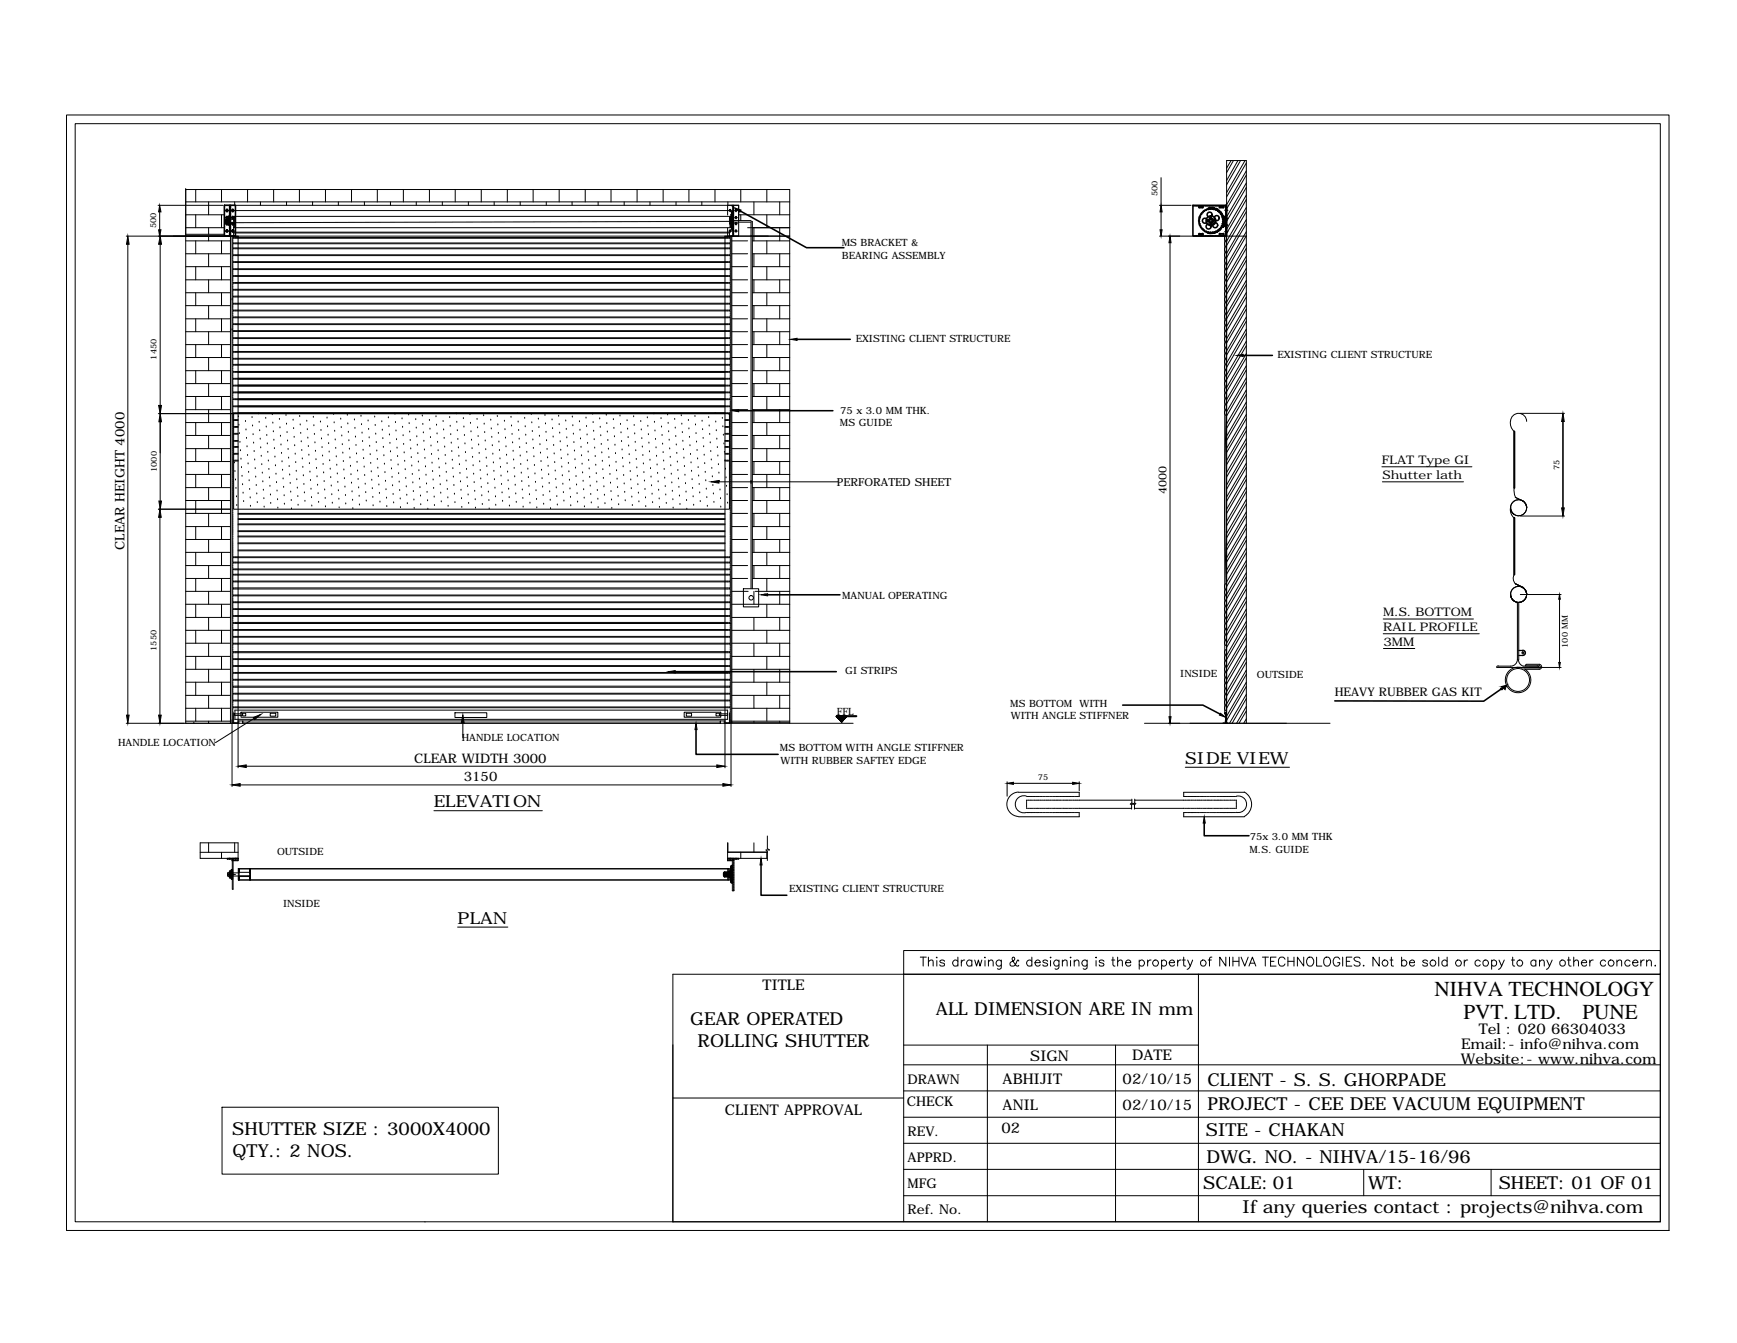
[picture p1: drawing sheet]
<svg xmlns="http://www.w3.org/2000/svg" width="279mm" height="216mm" viewBox="0 0 279 216" stroke-linecap="round" stroke-linejoin="round" font-family="sans-serif">
<defs><g id="words">
<g font-size="3.4">
<text x="230.7" y="160.2">NIHVA TECHNOLOGY</text>
<text x="235.4" y="163.8">PVT. LTD.</text>
<text x="254.5" y="163.8">PUNE</text>
</g>
<g font-size="2.9">
<text x="111" y="164.8">GEAR OPERATED</text>
<text x="150.5" y="163.2">ALL DIMENSION ARE IN mm</text>
<text x="112.2" y="168.3">ROLLING SHUTTER</text>
<text x="194.2" y="174.7">CLIENT - S. S. GHORPADE</text>
<text x="194.2" y="178.5">PROJECT - CEE DEE VACUUM EQUIPMENT</text>
<text x="37.4" y="182.4">SHUTTER SIZE : 3000X4000</text>
<text x="37.4" y="186">QTY.: 2 NOS.</text>
<text x="194" y="182.7">SITE - CHAKAN</text>
<text x="193.5" y="191.1">SCALE: 01</text>
<text x="194.1" y="186.9">DWG. NO. - NIHVA/15-16/96</text>
<text x="220.1" y="191.1">WT:</text>
<text x="241.1" y="191.1">SHEET: 01 OF 01</text>
<text x="199.9" y="195.1">If any queries contact : projects@nihva.com</text>
</g>
<g font-size="2.7">
<text x="190.7" y="122.8">SIDE VIEW</text>
<text x="69.8" y="129.8">ELEVATION</text>
<text x="73.6" y="148.5">PLAN</text>
</g>
<g font-size="2.4">
<text x="122.7" y="159.2">TITLE</text>
<text x="237.9" y="166.3">Tel : 020 66304033</text>
<text x="165.7" y="170.5">SIGN</text>
<text x="182.1" y="170.4">DATE</text>
<text x="235" y="171">Website:- www.nihva.com</text>
<text x="235" y="168.6">Email:- info@nihva.com</text>
<text x="116.6" y="179.3">CLIENT APPROVAL</text>
<text x="161.3" y="174.3">ABHIJIT</text>
<text x="161.3" y="178.5">ANIL</text>
<text x="180.6" y="174.3">02/10/15</text>
<text x="180.6" y="178.5">02/10/15</text>
<text x="161.1" y="182.1">02</text>
</g>
<g font-size="2.2">
<text x="145.9" y="177.9">CHECK</text>
<text x="146" y="174.2">DRAWN</text>
<text x="146" y="182.6">REV.</text>
<text x="146" y="186.8">APPRD.</text>
<text x="146" y="191">MFG</text>
<text x="146" y="195.2">Ref. No.</text>
</g>
<g font-size="2.1">
<text x="20" y="88.4" transform="rotate(-90 20 88.4)">CLEAR HEIGHT 4000</text>
<text x="66.6" y="122.6">CLEAR WIDTH 3000</text>
<text x="74.6" y="125.6">3150</text>
</g>
<g font-size="1.9">
<text x="222.3" y="74.7">FLAT Type GI</text>
<text x="222.4" y="77.1">Shutter lath</text>
<text x="222.5" y="99.1">M.S. BOTTOM</text>
<text x="222.5" y="101.5">RAIL PROFILE</text>
<text x="222.5" y="103.8">3MM</text>
<text x="214.7" y="111.9">HEAVY RUBBER GAS KIT</text>
</g>
<g font-size="1.8">
<text x="134.6" y="78.1">PERFORATED SHEET</text>
<text x="187.6" y="79.4" transform="rotate(-90 187.6 79.4)">4000</text>
</g>
<g font-size="1.6">
<text x="135.4" y="39.6">MS BRACKET &amp;</text>
<text x="135.4" y="41.6">BEARING ASSEMBLY</text>
<text x="137.7" y="55">EXISTING CLIENT STRUCTURE</text>
<text x="205.5" y="57.6">EXISTING CLIENT STRUCTURE</text>
<text x="135.1" y="68.5">MS GUIDE</text>
<text x="135.2" y="66.5">75 x 3.0 MM THK.</text>
<text x="135.5" y="96.3">MANUAL OPERATING</text>
<text x="136" y="108.4">GI STRIPS</text>
<text x="162.5" y="113.6">MS BOTTOM WITH</text>
<text x="189.9" y="108.9">INSIDE</text>
<text x="202.2" y="109">OUTSIDE</text>
<text x="19" y="120">HANDLE LOCATION</text>
<text x="74.3" y="119.2">HANDLE LOCATION</text>
<text x="134.6" y="114.9">FFL</text>
<text x="162.6" y="115.6">WITH ANGLE STIFFNER</text>
<text x="125.5" y="120.8">MS BOTTOM WITH ANGLE STIFFNER</text>
<text x="125.5" y="122.8">WITH RUBBER SAFTEY EDGE</text>
<text x="44.6" y="137.4">OUTSIDE</text>
<text x="201" y="137.1">M.S. GUIDE</text>
<text x="201" y="135.1">75x 3.0 MM THK</text>
<text x="126.9" y="143.4">EXISTING CLIENT STRUCTURE</text>
<text x="45.5" y="145.7">INSIDE</text>
</g>
<g font-size="1.3">
<text x="186.2" y="31.6" transform="rotate(-90 186.2 31.6)">500</text>
<text x="25.1" y="36.6" transform="rotate(-90 25.1 36.6)">500</text>
<text x="25.2" y="57.8" transform="rotate(-90 25.2 57.8)">1450</text>
<text x="25.2" y="75.9" transform="rotate(-90 25.2 75.9)">1000</text>
<text x="250.9" y="75.6" transform="rotate(-90 250.9 75.6)">75</text>
<text x="25.2" y="104.6" transform="rotate(-90 25.2 104.6)">1550</text>
<text x="252.2" y="104.1" transform="rotate(-90 252.2 104.1)">100 MM</text>
<text x="166.9" y="125.4">75</text>
</g>
</g></defs>
<!-- layer: 0 -->
<g fill="none" stroke="#000" stroke-width=".16">
<path d="M10.7 18.5h257.8v179.3h-257.8zM12.1 19.9h255v176.5h-255zM25.4 33h10.4M25.7 34.1v3.9h101.3M29.9 30.5h.1M29.9 38h.1M29.9 30.5v85.8h107.3M29.9 36.6h6.2M29.9 37.7h6.2v-4.7h82.7v5M29.9 32.5h97.1M29.9 34.5h6.2M29.9 38.7h7.2"/>
<path d="M29.9 30.5h97.1v85.8M31.5 30.5v2M31.5 34.5v2.1M31.5 38.7v2.1M33.6 32.5v2M33.6 36.6v1.1M33.6 38v.7M35.6 30.5v2M35.6 34.5v2.1M35.6 38.7v2.1M37.1 38v78.3M37.3 38v78.3"/>
<path d="M37.5 38.3v.2M37.5 38.6v.2M37.5 38.8v.3M37.5 39.1v.3M37.5 39.4v.3M37.5 39.7v.2M37.6 37.5h79.7M37.6 37.3h79.7v.7M37.6 36h.1M37.6 35.4h.1M37.6 35.2h-1.3v.6h1.3M37.7 33.9h79.8"/>
<path d="M37.7 39.9h-.1v.1h.1M37.7 38.2h-.1v.1h.1M37.7 39.1h-.1v.1h.1M37.7 34.8v1.8M37.7 32.5v.5M37.8 40h.1M37.8 39.9h.1M37.8 39.2h.1M37.8 39.1h.1M37.8 38.3h.1M37.8 38.2h.1M38 40h.1"/>
<path d="M38 39.9h.1M38 39.2h.1M38 39.1h.1M38 38.3h.1M38 38.2h.1M38.2 40h78.5M38.2 39.9h78.5M38.2 39.2h78.5M38.2 39.1h78.5M38.2 38.3h78.5M38.2 38.2h78.5M38.3 38h-.8v.2"/>
<path d="M38.3 38v78.3M39.8 30.5v2M41.9 32.5v.5M44 30.5v2M46.1 32.5v.5M48.2 30.5v2M50.3 32.5v.5M52.4 30.5v2M54.4 32.5v.5M56.5 30.5v2M58.6 32.5v.5M60.7 30.5v2"/>
<path d="M62.8 32.5v.5M64.9 30.5v2M67 32.5v.5M69.1 30.5v2M71.1 32.5v.5M73.2 30.5v2M75.3 32.5v.5M77.4 30.5v2M79.5 32.5v.5M81.6 30.5v2M83.7 32.5v.5M85.8 30.5v2"/>
<path d="M87.9 32.5v.5M89.9 30.5v2M92 32.5v.5M94.1 30.5v2M96.2 32.5v.5M98.3 30.5v2M100.4 32.5v.5M102.5 30.5v2M104.5 32.5v.5M106.7 30.5v2M108.7 32.5v.5M110.8 30.5v2"/>
<path d="M112.9 32.5v.5M115 30.5v2M116.6 38h.9v.2M116.6 38v78.3M116.8 40h.2M116.8 39.9h.2M116.8 39.2h.2M116.8 39.1h.2M116.8 38.3h.2M116.8 38.2h.2M117 40h.1M117 39.9h.1"/>
<path d="M117 39.2h.1M117 39.1h.1M117 38.3h.1M117 38.2h.1M117 33v1.6M117 36.6v1.4M117.1 32.5v.5M117.2 39.9h.1v.1h-.1M117.2 38.2h.1v.1h-.1M117.2 39.1h.1v.1h-.1M117.2 37.2h.2M117.4 35.6l-79.9 .2"/>
<path d="M117.4 34.8v1.8M117.5 33.9h.1M117.5 37.2h.1M117.5 33.6v.2M117.5 33.9v.2M117.5 36.9v.2M117.5 37.1v.1M117.5 37.2v.1M117.5 38.3v.2M117.5 38.6v.2M117.5 38.8v.3M117.5 39.1v.3"/>
<path d="M117.5 39.4v.3M117.5 39.7v.2M117.5 33.9h.2M117.5 37.2h.2M117.5 34.8h-79.9v3.2M117.5 35h-.1v1h.1M117.5 36.5l.2 .1M117.6 38v78.3M117.7 34.2h.1M117.7 36.8h.1M117.7 34.4l-.2 .1v2.1h-79.9M117.7 33l.2 .1"/>
<path d="M117.7 34.1v2.7M117.7 38.7h2.6M117.9 34h.1M117.9 37h.1M117.9 34.8h.1M117.9 33v5M117.9 37.9h-.2v78.3M117.9 34h-.2v3h.2M117.9 36.2h.1M117.9 36.3h.1M117.9 34.7h.1M117.9 35v1.1"/>
<path d="M118 33v5M118.2 33.9h.1M118.2 35h.1M118.2 37.2h.1M118.2 36h.1M118.4 33.9h.1M118.4 33.9h.2M118.4 35h.1M118.4 35h.2M118.4 37.1l.2 .1M118.4 33.6v.2M118.4 33.9v.2"/>
<path d="M118.4 34.8v.2M118.4 35v.2M118.4 35.8v.1M118.4 36.1v.1M118.4 36.9v.2M118.4 37.2v.1M118.6 36h-.2M118.8 34.5h8.2M119.2 30.5v2M119.2 34.5v1M120.3 36.6h6.7M120.8 38h.1"/>
<path d="M121 38.7h6M121.3 32.5v2M121.3 36.6v2.1M123.3 30.5v2M123.3 34.5v2.1M123.3 38.7v2.1M125.4 32.5v2M125.4 36.6v2.1M29.9 55.4h7.2M29.9 40.8h7.2M29.9 42.9h7.2M29.9 45h7.2"/>
<path d="M29.9 47.1h7.2M29.9 49.1h7.2M29.9 51.3h7.2M29.9 53.3h7.2M29.9 57.5h7.2M29.9 59.6h7.2M31.5 42.9v2.1M31.5 47.1v2M31.5 51.3v2M31.5 55.4v2.1M31.5 59.6v2.1M33.6 40.8v2.1"/>
<path d="M33.6 45v2.1M33.6 49.1v2.2M33.6 53.3v2.1M33.6 57.5v2.1M35.6 42.9v2.1M35.6 47.1v2M35.6 51.3v2M35.6 55.4v2.1M35.6 59.6v2.1M37.3 48.2h.1M37.3 53h.1M37.5 40v.2"/>
<path d="M37.5 40.3v.2M37.5 40.6v.2M37.5 40.9v.2M37.5 41.2v.2M37.5 41.5v.2M37.5 41.8v.2M37.5 42.1v.2M37.5 42.4v.2M37.5 42.7v.2M37.5 43v.2M37.5 43.3v.2M37.5 43.5v.3"/>
<path d="M37.5 43.8v.3M37.5 44.1v.3M37.5 44.4v.2M37.5 44.7v.2M37.5 45v.2M37.5 45.3v.2M37.5 45.6v.2M37.5 45.9v.2M37.5 46.2v.2M37.5 46.5v.2M37.5 46.8v.2M37.5 47.1v.2"/>
<path d="M37.5 47.4v.2M37.5 47.7v.2M37.5 47.9v.3M37.5 48.2v.3M37.5 48.5v.3M37.5 48.8v.3M37.5 49.1v.2M37.5 49.4v.2M37.5 49.7v.2M37.5 50v.2M37.5 50.3v.2M37.5 50.6v.2"/>
<path d="M37.5 50.9v.2M37.5 51.2v.2M37.5 51.5v.2M37.5 51.8v.2M37.5 52.1v.2M37.5 52.4v.2M37.5 52.6v.3M37.5 52.9v.3M37.5 53.2v.3M37.5 53.5v.2M37.5 53.8v.2M37.5 54.1v.2"/>
<path d="M37.5 54.4v.2M37.5 54.7v.2M37.5 55v.2M37.5 55.3v.2M37.5 55.6v.2M37.5 55.9v.2M37.5 56.2v.2M37.5 56.5v.2M37.5 56.8v.2M37.5 57.1v.2M37.5 57.3v.3M37.5 57.6v.3"/>
<path d="M37.5 57.9v.3M37.5 58.2v.2M37.5 58.5v.2M37.5 58.8v.2M37.5 59.1v.2M37.5 59.4v.2M37.5 59.7v.2M37.7 57.6h-.1v.1h.1M37.7 56.5h-.1v.1h.1M37.7 55.4h-.1v.1h.1M37.7 54.3h-.1v.1h.1M37.7 52.1h-.1v.1h.1"/>
<path d="M37.7 51h-.1v.1h.1M37.7 49.9h-.1v.1h.1M37.7 48.8h-.1v.1h.1M37.7 47.6h-.1v.1h.1M37.7 46.5h-.1v.1h.1M37.7 45.4h-.1v.1h.1M37.7 44.3h-.1v.1h.1M37.7 43.2h-.1v.1h.1M37.7 42.1h-.1v.1h.1M37.7 41h-.1v.1h.1M37.7 58.6h-.1v.1h.1M37.7 59.7h-.1v.1h.1"/>
<path d="M37.7 53.2h-.1v.1h.1M37.8 57.7h.1M37.8 57.6h.1M37.8 56.6h.1M37.8 56.5h.1M37.8 55.5h.1M37.8 55.4h.1M37.8 54.4h.1M37.8 54.3h.1M37.8 53.3h.1M37.8 53.2h.1M37.8 52.2h.1"/>
<path d="M37.8 52.1h.1M37.8 51.1h.1M37.8 51h.1M37.8 50h.1M37.8 48.9h.1M37.8 48.8h.1M37.8 47.7h.1M37.8 47.6h.1M37.8 46.6h.1M37.8 46.5h.1M37.8 45.5h.1M37.8 45.4h.1"/>
<path d="M37.8 44.4h.1M37.8 44.3h.1M37.8 43.3h.1M37.8 43.2h.1M37.8 42.2h.1M37.8 42.1h.1M37.8 41.1h.1M37.8 41h.1M37.8 49.9h.1M37.8 59.8h.1M37.8 59.7h.1M37.8 58.7h.1"/>
<path d="M37.8 58.6h.1M38 57.7h.1M38 57.6h.1M38 56.6h.1M38 56.5h.1M38 55.5h.1M38 55.4h.1M38 54.4h.1M38 54.3h.1M38 52.2h.1M38 52.1h.1M38 51.1h.1"/>
<path d="M38 51h.1M38 50h.1M38 48.9h.1M38 48.8h.1M38 47.7h.1M38 47.6h.1M38 46.6h.1M38 46.5h.1M38 45.5h.1M38 45.4h.1M38 44.4h.1M38 44.3h.1"/>
<path d="M38 43.3h.1M38 43.2h.1M38 42.2h.1M38 42.1h.1M38 41.1h.1M38 41h.1M38 49.9h.1M38 59.8h.1M38 59.7h.1M38 58.7h.1M38 58.6h.1M38 53.3h.1"/>
<path d="M38 53.2h.1M38.2 57.7h78.5M38.2 57.6h78.5M38.2 56.6h78.5M38.2 56.5h78.5M38.2 55.5h78.5M38.2 55.4h78.5M38.2 54.4h78.5M38.2 54.3h78.5M38.2 52.2h78.5M38.2 52.1h78.5M38.2 51.1h78.5"/>
<path d="M38.2 51h78.5M38.2 50h78.5M38.2 48.9h78.5M38.2 48.8h78.5M38.2 47.7h78.5M38.2 47.6h78.5M38.2 46.6h78.5M38.2 46.5h78.5M38.2 45.5h78.5M38.2 45.4h78.5M38.2 44.4h78.5M38.2 44.3h78.5"/>
<path d="M38.2 43.3h78.5M38.2 43.2h78.5M38.2 42.2h78.5M38.2 42.1h78.5M38.2 41.1h78.5M38.2 41h78.5M38.2 49.9h78.5M38.2 59.8h78.5M38.2 59.7h78.5M38.2 58.7h78.5M38.2 58.6h78.5M38.2 53.3h78.5"/>
<path d="M38.2 53.2h78.5M116.8 53.3h.1M116.8 53.2h.1M116.8 57.7h.2M116.8 57.6h.2M116.8 56.6h.2M116.8 56.5h.2M116.8 55.5h.2M116.8 55.4h.2M116.8 54.4h.2M116.8 54.3h.2M116.8 52.2h.2"/>
<path d="M116.8 52.1h.2M116.8 51.1h.2M116.8 51h.2M116.8 50h.2M116.8 48.9h.2M116.8 48.8h.2M116.8 47.7h.2M116.8 47.6h.2M116.8 46.6h.2M116.8 46.5h.2M116.8 45.5h.2M116.8 45.4h.2"/>
<path d="M116.8 44.4h.2M116.8 44.3h.2M116.8 43.3h.2M116.8 43.2h.2M116.8 42.2h.2M116.8 42.1h.2M116.8 41.1h.2M116.8 41h.2M116.8 49.9h.2M116.8 59.8h.2M116.8 59.7h.2M116.8 58.7h.2"/>
<path d="M116.8 58.6h.2M117 57.7h.1M117 57.6h.1M117 56.6h.1M117 56.5h.1M117 55.5h.1M117 55.4h.1M117 54.4h.1M117 54.3h.1M117 53.3h.1M117 53.2h.1M117 52.2h.1"/>
<path d="M117 52.1h.1M117 51.1h.1M117 51h.1M117 50h.1M117 48.9h.1M117 48.8h.1M117 47.7h.1M117 47.6h.1M117 46.6h.1M117 46.5h.1M117 45.5h.1M117 45.4h.1"/>
<path d="M117 44.4h.1M117 44.3h.1M117 43.3h.1M117 43.2h.1M117 42.2h.1M117 42.1h.1M117 41.1h.1M117 41h.1M117 49.9h.1M117 59.8h.1M117 59.7h.1M117 58.7h.1"/>
<path d="M117 58.6h.1M117.2 53.2h.1v.1h-.1M117.2 57.6h.1v.1h-.1M117.2 56.5h.1v.1h-.1M117.2 55.4h.1v.1h-.1M117.2 54.3h.1v.1h-.1M117.2 52.1h.1v.1h-.1M117.2 51h.1v.1h-.1M117.2 49.9h.1v.1h-.1M117.2 48.8h.1v.1h-.1M117.2 47.6h.1v.1h-.1M117.2 46.5h.1v.1h-.1"/>
<path d="M117.2 45.4h.1v.1h-.1M117.2 44.3h.1v.1h-.1M117.2 43.2h.1v.1h-.1M117.2 42.1h.1v.1h-.1M117.2 41h.1v.1h-.1M117.2 58.6h.1v.1h-.1M117.2 59.7h.1v.1h-.1M117.5 40v.2M117.5 40.3v.2M117.5 40.6v.2M117.5 40.9v.2M117.5 41.2v.2"/>
<path d="M117.5 41.5v.2M117.5 41.8v.2M117.5 42.1v.2M117.5 42.4v.2M117.5 42.7v.2M117.5 43v.2M117.5 43.3v.2M117.5 43.5v.3M117.5 43.8v.3M117.5 44.1v.3M117.5 44.4v.2M117.5 44.7v.2"/>
<path d="M117.5 45v.2M117.5 45.3v.2M117.5 45.6v.2M117.5 45.9v.2M117.5 46.2v.2M117.5 46.5v.2M117.5 46.8v.2M117.5 47.1v.2M117.5 47.4v.2M117.5 47.7v.2M117.5 47.9v.3M117.5 48.2v.3"/>
<path d="M117.5 48.5v.3M117.5 48.8v.3M117.5 49.1v.2M117.5 49.4v.2M117.5 49.7v.2M117.5 50v.2M117.5 50.3v.2M117.5 50.6v.2M117.5 50.9v.2M117.5 51.2v.2M117.5 51.5v.2M117.5 51.8v.2"/>
<path d="M117.5 52.1v.2M117.5 52.4v.2M117.5 52.6v.3M117.5 52.9v.3M117.5 53.2v.3M117.5 53.5v.2M117.5 53.8v.2M117.5 54.1v.2M117.5 54.4v.2M117.5 54.7v.2M117.5 55v.2M117.5 55.3v.2"/>
<path d="M117.5 55.6v.2M117.5 55.9v.2M117.5 56.2v.2M117.5 56.5v.2M117.5 56.8v.2M117.5 57.1v.2M117.5 57.3v.3M117.5 57.6v.3M117.5 57.9v.3M117.5 58.2v.2M117.5 58.5v.2M117.5 58.8v.2"/>
<path d="M117.5 59.1v.2M117.5 59.4v.2M117.5 59.7v.2M117.7 55.4h2.6M117.7 40.8h2.6M117.7 42.9h2.6M117.7 45h2.6M117.7 47.1h2.6M117.7 49.1h2.6M117.7 51.3h2.6M117.7 53.3h2.6M117.7 57.5h2.6"/>
<path d="M117.7 59.6h2.6M121 55.4h6M121 40.8h6M121 42.9h6M121 45h6M121 47.1h6M121 49.1h6M121 51.3h6M121 53.3h6M121 57.5h6M121 59.6h6M121.3 40.8v2.1"/>
<path d="M121.3 45v2.1M121.3 49.1v2.2M121.3 53.3v2.1M121.3 57.5v2.1M123.3 42.9v2.1M123.3 47.1v2M123.3 51.3v2M123.3 55.4v2.1M123.3 59.6v2.1M125.4 40.8v2.1M125.4 45v2.1M125.4 49.1v2.2"/>
<path d="M125.4 53.3v2.1M125.4 57.5v2.1M29.9 61.7h7.2M29.9 63.7h7.2M29.9 65.9h7.2M29.9 67.9h7.2M29.9 70h7.2M29.9 72.1h7.2M29.9 74.2h7.2M29.9 76.3h7.2M29.9 78.4h7.2M31.5 63.7v2.2"/>
<path d="M31.5 67.9v2.1M31.5 72.1v2.1M31.5 76.3v2.1M33.6 61.7v2M33.6 65.9v2M33.6 70v2.1M33.6 74.2v2.1M33.6 78.4v2.1M35.6 63.7v2.2M35.6 67.9v2.1M35.6 72.1v2.1M35.6 76.3v2.1"/>
<path d="M37.5 60v.2M37.5 60.3v.2M37.5 60.6v.2M37.5 60.9v.2M37.5 61.2v.2M37.5 61.5v.2M37.5 61.8v.2M37.5 62v.3M37.5 62.3v.3M37.5 62.6v.3M37.5 62.9v.2M37.5 63.2v.2"/>
<path d="M37.5 63.5v.2M37.5 63.8v.2M37.5 64.1v.2M37.5 64.4v.2M37.5 64.7v.2M37.5 65v.2M37.5 65.3v.2M37.5 65.6v.2M37.5 65.9v.2M37.5 66.2v.2M37.5 66.4v.3M37.5 66.7v.3"/>
<path d="M37.5 67v.3M37.5 67.3v.2M37.5 67.6v.2M37.5 67.9v.2M37.5 68.2v.2M37.5 68.5v.2M37.5 68.8v.2M37.5 69.1v.2M37.5 69.4v.2M37.5 69.7v.2M37.5 70v.2M37.5 70.3v.2"/>
<path d="M37.5 70.6v.2M37.5 70.9v.2M37.5 71.1v.3M37.5 71.4v.3M37.5 71.7v.3M37.5 72v.2M37.5 72.3v.2M37.5 72.6v.2M37.5 72.9v.2M37.5 73.2v.2M37.5 73.5v.2M37.5 73.8v.2"/>
<path d="M37.5 74.1v.2M37.5 74.4v.2M37.5 74.7v.2M37.5 75v.2M37.5 75.3v.2M37.5 75.6v.2M37.5 75.8v.3M37.5 76.1v.3M37.5 76.4v.3M37.5 76.7v.2M37.5 77v.2M37.5 77.3v.2"/>
<path d="M37.5 77.6v.2M37.5 77.9v.2M37.5 78.2v.2M37.5 78.5v.2M37.5 78.8v.2M37.5 79.1v.2M37.5 79.4v.2M37.5 79.7v.2M37.5 80v.2M37.6 66.5h79.7v15.4h-79.7zM37.6 66.5h.1M37.6 73.1h.1"/>
<path d="M37.7 74.4h.1M37.7 60.8h-.1v.1h.1M37.7 61.9h-.1v.1h.1M37.7 63h-.1v.1h.1M37.7 64.1h-.1v.1h.1M37.7 65.3h-.1v.1h.1M37.7 66.4h-.1v.1M37.7 67.5h-.1v.1h.1M37.7 68.6h-.1v.1h.1M37.7 69.7h-.1v.1h.1M37.7 70.8h-.1v.1h.1M37.7 71.8h-.1v.1h.1"/>
<path d="M37.7 72.9h-.1v.1h.1M37.7 74h-.1v.1h.1M37.8 75.8h.1M37.8 63.1h.1M37.8 63h.1M37.8 64.2h.1M37.8 64.1h.1M37.8 62h.1M37.8 61.9h.1M37.8 60.9h.1M37.8 60.8h.1M37.8 66.5h.1"/>
<path d="M37.8 66.4h.1M37.8 65.4h.1M37.8 65.3h.1M37.8 69.8h.1M37.8 69.7h.1M37.8 68.7h.1M37.8 68.6h.1M37.8 67.6h.1M37.8 67.5h.1M37.8 70.9h.1M37.8 70.8h.1M37.8 74.1h.1"/>
<path d="M37.8 74h.1M37.8 73h.1M37.8 72.9h.1M37.8 71.9h.1M37.8 71.8h.1M37.9 77.2h.1M38 78.5h.1M38 63.1h.1M38 63h.1M38 64.2h.1M38 64.1h.1M38 62h.1"/>
<path d="M38 61.9h.1M38 60.9h.1M38 60.8h.1M38 66.5h.1M38 66.4h.1M38 65.4h.1M38 65.3h.1M38 69.8h.1M38 69.7h.1M38 68.7h.1M38 68.6h.1M38 67.6h.1"/>
<path d="M38 67.5h.1M38 70.9h.1M38 70.8h.1M38 74.1h.1M38 74h.1M38 73h.1M38 72.9h.1M38 71.9h.1M38 71.8h.1M38 79.9h.1M38.2 63.1h78.5M38.2 63h78.5"/>
<path d="M38.2 64.2h78.5M38.2 64.1h78.5M38.2 62h78.5M38.2 61.9h78.5M38.2 60.9h78.5M38.2 60.8h78.5M38.2 66.5h78.5M38.2 66.4h78.5M38.2 65.4h78.5M38.2 65.3h78.5M38.2 69.8h.1M38.2 69.7h.1"/>
<path d="M38.2 68.7h.1M38.2 68.6h.1M38.2 67.6h.1M38.2 67.5h.1M38.2 70.9h.1M38.2 70.8h.1M38.2 74.1h.1M38.2 74h.1M38.2 73h.1M38.2 72.9h.1M38.2 71.9h.1M38.2 71.8h.1"/>
<path d="M38.3 67h.1M38.4 68.4h.1M38.5 69.7h.1M38.6 71.1h.1M38.7 72.5h.1M38.8 73.8h.1M38.8 75.2h.1M38.9 76.6h.1M39 77.9h.1M39.1 79.3h.1M39.5 67.8h.1M39.6 69.1h.1"/>
<path d="M39.7 70.5h.1M39.7 71.8h.1M39.8 73.2h.1M39.9 74.6h.1M40 75.9h.1M40.1 77.3h.1M40.2 78.7h.1M40.5 67.1h.1M40.6 68.5h.1M40.7 69.9h.1M40.8 71.2h.1M40.9 72.6h.1"/>
<path d="M41 73.9h.1M41 75.3h.1M41.1 76.7h.1M41.2 78h.1M41.3 79.4h.1M41.6 66.5h.1M41.7 67.9h.1M41.8 69.2h.1M41.9 70.6h.1M41.9 72h.1M42 73.3h.1M42.1 74.7h.1"/>
<path d="M42.2 76.1h.1M42.3 77.5h.1M42.4 78.8h.1M42.7 67.3h.1M42.8 68.7h.1M42.9 70h.1M43 71.4h.1M43.1 72.7h.1M43.2 74.1h.1M43.3 75.5h.1M43.3 76.8h.1M43.4 78.2h.1"/>
<path d="M43.5 79.6h.1M43.8 66.7h.1M43.9 68h.1M44 69.4h.1M44.1 70.8h.1M44.1 72.1h.1M44.2 73.5h.1M44.3 74.9h.1M44.4 76.2h.1M44.5 77.6h.1M44.6 78.9h.1M44.9 67.4h.1"/>
<path d="M45 68.8h.1M45.1 70.1h.1M45.2 71.5h.1M45.3 72.9h.1M45.4 74.2h.1M45.5 75.6h.1M45.5 77h.1M45.6 78.3h.1M45.7 79.7h.1M46 66.8h.1M46.1 68.2h.1M46.2 69.5h.1"/>
<path d="M46.3 70.9h.1M46.3 72.2h.1M46.4 73.6h.1M46.5 75h.1M46.6 76.4h.1M46.7 77.7h.1M46.8 79.1h.1M47.1 67.5h.1M47.2 68.9h.1M47.3 70.3h.1M47.4 71.7h.1M47.5 73h.1"/>
<path d="M47.6 74.4h.1M47.7 75.8h.1M47.7 77.1h.1M47.8 78.5h.1M47.9 79.8h.1M48.2 67h.1M48.3 68.3h.1M48.4 69.7h.1M48.5 71h.1M48.5 72.4h.1M48.6 73.8h.1M48.7 75.1h.1"/>
<path d="M48.8 76.5h.1M48.9 77.9h.1M49 79.2h.1M49.3 67.7h.1M49.4 69.1h.1M49.5 70.4h.1M49.6 71.8h.1M49.7 73.2h.1M49.8 74.5h.1M49.9 75.9h.1M49.9 77.2h.1M50 78.6h.1"/>
<path d="M50.1 80h.1M50.4 67.1h.1M50.5 68.4h.1M50.6 69.8h.1M50.7 71.2h.1M50.7 72.5h.1M50.8 73.9h.1M50.9 75.3h.1M51 76.7h.1M51.1 78h.1M51.2 79.4h.1M51.5 67.8h.1"/>
<path d="M51.6 69.2h.1M51.7 70.6h.1M51.8 72h.1M51.9 73.3h.1M52 74.7h.1M52.1 76h.1M52.1 77.4h.1M52.2 78.8h.1M52.6 67.2h.1M52.7 68.6h.1M52.8 70h.1M52.9 71.3h.1"/>
<path d="M52.9 72.7h.1M53 74.1h.1M53.1 75.4h.1M53.2 76.8h.1M53.3 78.1h.1M53.4 79.5h.1M53.7 66.6h.1M53.7 68h.1M53.8 69.3h.1M53.9 70.7h.1M54 72.1h.1M54.1 73.4h.1"/>
<path d="M54.2 74.8h.1M54.3 76.2h.1M54.3 77.5h.1M54.4 78.9h.1M54.8 67.4h.1M54.9 68.7h.1M55 70.1h.1M55.1 71.5h.1M55.1 72.8h.1M55.2 74.2h.1M55.3 75.6h.1M55.4 76.9h.1"/>
<path d="M55.5 78.3h.1M55.6 79.7h.1M55.9 66.7h.1M56 68.1h.1M56 69.5h.1M56.1 70.9h.1M56.2 72.2h.1M56.3 73.6h.1M56.4 75h.1M56.5 76.3h.1M56.5 77.7h.1M56.6 79.1h.1"/>
<path d="M57 67.5h.1M57.1 68.9h.1M57.2 70.3h.1M57.3 71.6h.1M57.3 73h.1M57.4 74.3h.1M57.5 75.7h.1M57.6 77.1h.1M57.7 78.4h.1M57.8 79.8h.1M58.1 66.9h.1M58.2 68.3h.1"/>
<path d="M58.2 69.6h.1M58.3 71h.1M58.4 72.4h.1M58.5 73.7h.1M58.6 75.1h.1M58.7 76.4h.1M58.7 77.8h.1M58.8 79.2h.1M59.2 67.7h.1M59.3 69h.1M59.4 70.4h.1M59.5 71.7h.1"/>
<path d="M59.5 73.1h.1M59.6 74.5h.1M59.7 75.8h.1M59.8 77.2h.1M59.9 78.6h.1M60 80h.1M60.3 67h.1M60.4 68.4h.1M60.4 69.8h.1M60.5 71.1h.1M60.6 72.5h.1M60.7 73.9h.1"/>
<path d="M60.8 75.3h.1M60.9 76.6h.1M60.9 78h.1M61 79.3h.1M61.4 67.8h.1M61.5 69.2h.1M61.6 70.5h.1M61.7 71.9h.1M61.8 73.3h.1M61.8 74.6h.1M61.9 76h.1M62 77.4h.1"/>
<path d="M62.1 78.7h.1M62.5 67.2h.1M62.6 68.6h.1M62.6 69.9h.1M62.7 71.3h.1M62.8 72.6h.1M62.9 74h.1M63 75.4h.1M63.1 76.7h.1M63.1 78.1h.1M63.2 79.5h.1M63.5 66.6h.1"/>
<path d="M63.6 67.9h.1M63.7 69.3h.1M63.8 70.7h.1M63.9 72h.1M64 73.4h.1M64 74.7h.1M64.1 76.1h.1M64.2 77.5h.1M64.3 78.9h.1M64.7 67.3h.1M64.8 68.7h.1M64.8 70h.1"/>
<path d="M64.9 71.4h.1M65 72.8h.1M65.1 74.2h.1M65.2 75.5h.1M65.3 76.9h.1M65.3 78.3h.1M65.4 79.6h.1M65.7 66.7h.1M65.8 68.1h.1M65.9 69.5h.1M66 70.8h.1M66.1 72.2h.1"/>
<path d="M66.2 73.6h.1M66.2 74.9h.1M66.3 76.3h.1M66.4 77.6h.1M66.5 79h.1M66.9 67.5h.1M67 68.8h.1M67 70.2h.1M67.1 71.6h.1M67.2 72.9h.1M67.3 74.3h.1M67.4 75.7h.1"/>
<path d="M67.5 77h.1M67.5 78.4h.1M67.6 79.7h.1M67.9 66.9h.1M68 68.2h.1M68.1 69.6h.1M68.2 70.9h.1M68.3 72.3h.1M68.4 73.7h.1M68.4 75h.1M68.5 76.4h.1M68.6 77.8h.1"/>
<path d="M68.7 79.1h.1M69.1 67.6h.1M69.2 69h.1M69.2 70.3h.1M69.3 71.7h.1M69.4 73.1h.1M69.5 74.5h.1M69.6 75.8h.1M69.7 77.2h.1M69.8 78.5h.1M69.8 79.9h.1M70.1 67h.1"/>
<path d="M70.2 68.4h.1M70.3 69.8h.1M70.4 71.1h.1M70.5 72.5h.1M70.6 73.8h.1M70.6 75.2h.1M70.7 76.6h.1M70.8 77.9h.1M70.9 79.3h.1M71.3 67.8h.1M71.4 69.1h.1M71.4 70.5h.1"/>
<path d="M71.5 71.9h.1M71.6 73.2h.1M71.7 74.6h.1M71.8 75.9h.1M71.9 77.3h.1M72 78.7h.1M72.3 67.1h.1M72.4 68.5h.1M72.5 69.9h.1M72.6 71.2h.1M72.7 72.6h.1M72.8 74h.1"/>
<path d="M72.8 75.3h.1M72.9 76.7h.1M73 78h.1M73.1 79.4h.1M73.4 66.5h.1M73.5 67.9h.1M73.6 69.2h.1M73.6 70.6h.1M73.7 72h.1M73.8 73.3h.1M73.9 74.7h.1M74 76.1h.1"/>
<path d="M74.1 77.5h.1M74.2 78.8h.1M74.5 67.3h.1M74.6 68.7h.1M74.7 70h.1M74.8 71.4h.1M74.9 72.8h.1M75 74.1h.1M75 75.5h.1M75.1 76.8h.1M75.2 78.2h.1M75.3 79.6h.1"/>
<path d="M75.6 66.7h.1M75.7 68.1h.1M75.8 69.4h.1M75.8 70.8h.1M75.9 72.1h.1M76 73.5h.1M76.1 74.9h.1M76.2 76.2h.1M76.3 77.6h.1M76.4 79h.1M76.7 67.4h.1M76.8 68.8h.1"/>
<path d="M76.9 70.2h.1M77 71.5h.1M77.1 72.9h.1M77.2 74.2h.1M77.2 75.6h.1M77.3 77h.1M77.4 78.3h.1M77.5 79.7h.1M77.8 66.8h.1M77.9 68.2h.1M78 69.5h.1M78 70.9h.1"/>
<path d="M78.1 72.3h.1M78.2 73.6h.1M78.3 75h.1M78.4 76.4h.1M78.5 77.8h.1M78.6 79.1h.1M78.9 67.5h.1M79 68.9h.1M79.1 70.3h.1M79.2 71.7h.1M79.3 73h.1M79.4 74.4h.1"/>
<path d="M79.4 75.8h.1M79.5 77.1h.1M79.6 78.5h.1M79.7 79.9h.1M80 67h.1M80.1 68.3h.1M80.2 69.7h.1M80.2 71.1h.1M80.3 72.4h.1M80.4 73.8h.1M80.5 75.1h.1M80.6 76.5h.1"/>
<path d="M80.7 77.9h.1M80.8 79.2h.1M81.1 67.7h.1M81.2 69.1h.1M81.3 70.4h.1M81.4 71.8h.1M81.5 73.2h.1M81.6 74.5h.1M81.6 75.9h.1M81.7 77.3h.1M81.8 78.6h.1M81.9 80h.1"/>
<path d="M82.2 67.1h.1M82.3 68.5h.1M82.4 69.8h.1M82.5 71.2h.1M82.5 72.5h.1M82.6 73.9h.1M82.7 75.3h.1M82.8 76.7h.1M82.9 78h.1M83 79.4h.1M83.3 66.5h.1M83.3 67.8h.1"/>
<path d="M83.4 69.2h.1M83.5 70.6h.1M83.6 72h.1M83.7 73.3h.1M83.8 74.7h.1M83.8 76.1h.1M83.9 77.4h.1M84 78.8h.1M84.4 67.3h.1M84.5 68.6h.1M84.6 70h.1M84.7 71.3h.1"/>
<path d="M84.7 72.7h.1M84.8 74.1h.1M84.9 75.4h.1M85 76.8h.1M85.1 78.2h.1M85.2 79.5h.1M85.5 66.6h.1M85.5 68h.1M85.6 69.4h.1M85.7 70.7h.1M85.8 72.1h.1M85.9 73.4h.1"/>
<path d="M86 74.8h.1M86 76.2h.1M86.1 77.5h.1M86.2 78.9h.1M86.6 67.4h.1M86.7 68.7h.1M86.8 70.1h.1M86.9 71.5h.1M86.9 72.8h.1M87 74.2h.1M87.1 75.6h.1M87.2 76.9h.1"/>
<path d="M87.3 78.3h.1M87.4 79.7h.1M87.7 66.8h.1M87.7 68.1h.1M87.8 69.5h.1M87.9 70.9h.1M88 72.2h.1M88.1 73.6h.1M88.2 75h.1M88.3 76.3h.1M88.3 77.7h.1M88.4 79.1h.1"/>
<path d="M88.8 67.5h.1M88.9 68.9h.1M89 70.3h.1M89.1 71.6h.1M89.1 73h.1M89.2 74.4h.1M89.3 75.7h.1M89.4 77.1h.1M89.5 78.4h.1M89.6 79.8h.1M89.9 66.9h.1M89.9 68.3h.1"/>
<path d="M90 69.6h.1M90.1 71h.1M90.2 72.4h.1M90.3 73.7h.1M90.4 75.1h.1M90.5 76.5h.1M90.5 77.8h.1M90.6 79.2h.1M91 67.7h.1M91.1 69h.1M91.2 70.4h.1M91.3 71.7h.1"/>
<path d="M91.3 73.1h.1M91.4 74.5h.1M91.5 75.8h.1M91.6 77.2h.1M91.7 78.6h.1M91.8 80h.1M92.1 67h.1M92.1 68.4h.1M92.2 69.8h.1M92.3 71.1h.1M92.4 72.5h.1M92.5 73.9h.1"/>
<path d="M92.6 75.3h.1M92.7 76.6h.1M92.7 78h.1M92.8 79.4h.1M93.2 67.8h.1M93.3 69.2h.1M93.4 70.6h.1M93.5 71.9h.1M93.5 73.3h.1M93.6 74.6h.1M93.7 76h.1M93.8 77.4h.1"/>
<path d="M93.9 78.7h.1M94.3 67.2h.1M94.3 68.6h.1M94.4 69.9h.1M94.5 71.3h.1M94.6 72.7h.1M94.7 74h.1M94.8 75.4h.1M94.9 76.7h.1M94.9 78.1h.1M95 79.5h.1M95.3 66.6h.1"/>
<path d="M95.4 67.9h.1M95.5 69.3h.1M95.6 70.7h.1M95.7 72h.1M95.7 73.4h.1M95.8 74.8h.1M95.9 76.1h.1M96 77.5h.1M96.1 78.9h.1M96.5 67.3h.1M96.5 68.7h.1M96.6 70h.1"/>
<path d="M96.7 71.4h.1M96.8 72.8h.1M96.9 74.2h.1M97 75.5h.1M97.1 76.9h.1M97.1 78.3h.1M97.2 79.6h.1M97.5 66.7h.1M97.6 68.1h.1M97.7 69.5h.1M97.8 70.8h.1M97.9 72.2h.1"/>
<path d="M97.9 73.6h.1M98 74.9h.1M98.1 76.3h.1M98.2 77.7h.1M98.3 79h.1M98.7 67.5h.1M98.7 68.9h.1M98.8 70.2h.1M98.9 71.6h.1M99 72.9h.1M99.1 74.3h.1M99.2 75.7h.1"/>
<path d="M99.3 77h.1M99.3 78.4h.1M99.4 79.8h.1M99.7 66.9h.1M99.8 68.2h.1M99.9 69.6h.1M100 71h.1M100.1 72.3h.1M100.1 73.7h.1M100.2 75h.1M100.3 76.4h.1M100.4 77.8h.1"/>
<path d="M100.5 79.1h.1M100.9 67.6h.1M101 69h.1M101 70.3h.1M101.1 71.7h.1M101.2 73.1h.1M101.3 74.5h.1M101.4 75.8h.1M101.5 77.2h.1M101.5 78.6h.1M101.6 79.9h.1M101.9 67h.1"/>
<path d="M102 68.4h.1M102.1 69.8h.1M102.2 71.1h.1M102.3 72.5h.1M102.3 73.9h.1M102.4 75.2h.1M102.5 76.6h.1M102.6 77.9h.1M102.7 79.3h.1M103.1 67.8h.1M103.2 69.1h.1M103.2 70.5h.1"/>
<path d="M103.3 71.9h.1M103.4 73.2h.1M103.5 74.6h.1M103.6 76h.1M103.7 77.3h.1M103.7 78.7h.1M104.1 67.2h.1M104.2 68.5h.1M104.3 69.9h.1M104.4 71.2h.1M104.5 72.6h.1M104.5 74h.1"/>
<path d="M104.6 75.3h.1M104.7 76.7h.1M104.8 78.1h.1M104.9 79.4h.1M105.2 66.5h.1M105.3 67.9h.1M105.4 69.3h.1M105.4 70.6h.1M105.5 72h.1M105.6 73.3h.1M105.7 74.7h.1M105.8 76.1h.1"/>
<path d="M105.9 77.5h.1M105.9 78.8h.1M106.3 67.3h.1M106.4 68.7h.1M106.5 70h.1M106.6 71.4h.1M106.7 72.8h.1M106.8 74.1h.1M106.8 75.5h.1M106.9 76.9h.1M107 78.2h.1M107.1 79.6h.1"/>
<path d="M107.4 66.7h.1M107.5 68.1h.1M107.6 69.4h.1M107.6 70.8h.1M107.7 72.2h.1M107.8 73.5h.1M107.9 74.9h.1M108 76.2h.1M108.1 77.6h.1M108.1 79h.1M108.5 67.4h.1M108.6 68.8h.1"/>
<path d="M108.7 70.2h.1M108.8 71.5h.1M108.9 72.9h.1M109 74.3h.1M109 75.6h.1M109.1 77h.1M109.2 78.3h.1M109.3 79.7h.1M109.6 66.8h.1M109.7 68.2h.1M109.8 69.5h.1M109.8 70.9h.1"/>
<path d="M109.9 72.3h.1M110 73.6h.1M110.1 75h.1M110.2 76.4h.1M110.3 77.8h.1M110.3 79.1h.1M110.7 67.6h.1M110.8 68.9h.1M110.9 70.3h.1M111 71.7h.1M111.1 73.1h.1M111.2 74.4h.1"/>
<path d="M111.2 75.8h.1M111.3 77.1h.1M111.4 78.5h.1M111.5 79.9h.1M111.8 67h.1M111.9 68.3h.1M112 69.7h.1M112 71.1h.1M112.1 72.4h.1M112.2 73.8h.1M112.3 75.2h.1M112.4 76.5h.1"/>
<path d="M112.5 77.9h.1M112.6 79.2h.1M112.9 67.7h.1M113 69.1h.1M113.1 70.5h.1M113.2 71.8h.1M113.3 73.2h.1M113.4 74.5h.1M113.4 75.9h.1M113.5 77.3h.1M113.6 78.6h.1M113.7 80h.1"/>
<path d="M114 67.1h.1M114.1 68.5h.1M114.2 69.8h.1M114.2 71.2h.1M114.3 72.6h.1M114.4 73.9h.1M114.5 75.3h.1M114.6 76.7h.1M114.7 78h.1M114.8 79.4h.1M115 66.5h.1M115.1 67.8h.1"/>
<path d="M115.2 69.2h.1M115.3 70.6h.1M115.4 72h.1M115.5 73.3h.1M115.6 74.7h.1M115.6 76.1h.1M115.6 77.5h19.2M115.7 77.4h.1M115.8 78.8h.1M116.2 67.3h.1M116.3 68.6h.1M116.4 70h.1"/>
<path d="M116.4 71.4h.1M116.5 72.7h.1M116.6 74.1h.1M116.6 69.8h.1M116.6 69.7h.1M116.6 68.7h.1M116.6 68.6h.1M116.6 67.6h.1M116.6 67.5h.1M116.6 70.9h.1M116.6 70.8h.1M116.6 74h.1"/>
<path d="M116.6 73h.1M116.6 72.9h.1M116.6 71.9h.1M116.6 71.8h.1M116.7 75.4h.1M116.8 76.8h.1M116.8 63.1h.2M116.8 63h.2M116.8 64.2h.2M116.8 64.1h.2M116.8 62h.2M116.8 61.9h.2"/>
<path d="M116.8 60.9h.2M116.8 60.8h.2M116.8 66.5h.2M116.8 66.4h.2M116.8 65.4h.2M116.8 65.3h.2M116.8 69.8h.2M116.8 69.7h.2M116.8 68.7h.2M116.8 68.6h.2M116.8 67.6h.2M116.8 67.5h.2"/>
<path d="M116.8 70.9h.2M116.8 70.8h.2M116.8 74.1h.2M116.8 74h.2M116.8 73h.2M116.8 72.9h.2M116.8 71.9h.2M116.8 71.8h.2M116.9 78.2h.1M117 79.5h.1M117 63.1h.1M117 63h.1"/>
<path d="M117 64.2h.1M117 64.1h.1M117 62h.1M117 61.9h.1M117 60.9h.1M117 60.8h.1M117 66.5h.1M117 66.4h.1M117 65.4h.1M117 65.3h.1M117 69.8h.1M117 69.7h.1"/>
<path d="M117 68.7h.1M117 68.6h.1M117 67.6h.1M117 67.5h.1M117 70.9h.1M117 70.8h.1M117 74.1h.1M117 74h.1M117 73h.1M117 72.9h.1M117 71.9h.1M117 71.8h.1"/>
<path d="M117.2 60.8h.1v.1h-.1M117.2 61.9h.1v.1h-.1M117.2 63h.1v.1h-.1M117.2 64.1h.1v.1h-.1M117.2 65.3h.1v.1h-.1M117.2 66.4h.1v.1h-.1M117.2 67.5h.1v.1h-.1M117.2 68.6h.1v.1h-.1M117.2 69.7h.1v.1h-.1M117.2 70.8h.1v.1h-.1M117.2 71.8h.1v.1h-.1M117.2 72.9h.1v.1h-.1"/>
<path d="M117.2 74h.1v.1h-.1M117.2 66.6h.1M117.3 68h.1M117.5 60v.2M117.5 60.3v.2M117.5 60.6v.2M117.5 60.9v.2M117.5 61.2v.2M117.5 61.5v.2M117.5 61.8v.2M117.5 62v.3M117.5 62.3v.3"/>
<path d="M117.5 62.6v.3M117.5 62.9v.2M117.5 63.2v.2M117.5 63.5v.2M117.5 63.8v.2M117.5 64.1v.2M117.5 64.4v.2M117.5 64.7v.2M117.5 65v.2M117.5 65.3v.2M117.5 65.6v.2M117.5 65.9v.2"/>
<path d="M117.5 66.2v.2M117.5 66.4v.3M117.5 66.7v.3M117.5 67v.3M117.5 67.3v.2M117.5 67.6v.2M117.5 67.9v.2M117.5 68.2v.2M117.5 68.5v.2M117.5 68.8v.2M117.5 69.1v.2M117.5 69.4v.2"/>
<path d="M117.5 69.7v.2M117.5 70v.2M117.5 70.3v.2M117.5 70.6v.2M117.5 70.9v.2M117.5 71.1v.3M117.5 71.4v.3M117.5 71.7v.3M117.5 72v.2M117.5 72.3v.2M117.5 72.6v.2M117.5 72.9v.2"/>
<path d="M117.5 73.2v.2M117.5 73.5v.2M117.5 73.8v.2M117.5 74.1v.2M117.5 74.4v.2M117.5 74.7v.2M117.5 75v.2M117.5 75.3v.2M117.5 75.6v.2M117.5 75.8v.3M117.5 76.1v.3M117.5 76.4v.3"/>
<path d="M117.5 76.7v.2M117.5 77v.2M117.5 77.3v.2M117.5 77.6v.2M117.5 77.9v.2M117.5 78.2v.2M117.5 78.5v.2M117.5 78.8v.2M117.5 79.1v.2M117.5 79.4v.2M117.5 79.7v.2M117.5 80v.2"/>
<path d="M117.7 61.7h2.6M117.7 63.7h2.6M117.7 65.9h2.6M117.7 67.9h2.6M117.7 70h2.6M117.7 72.1h2.6M117.7 74.2h2.6M117.7 76.3h2.6M117.7 78.4h2.6M120.8 77.5v.3M121 61.7h6M121 63.7h6"/>
<path d="M121 65.9h6M121 67.9h6M121 70h6M121 72.1h6M121 74.2h6M121 76.3h6M121 78.4h6M121.3 61.7v2M121.3 65.9v2M121.3 70v2.1M121.3 74.2v2.1M121.3 78.4v2.1"/>
<path d="M123.3 63.7v2.2M123.3 67.9v2.1M123.3 72.1v2.1M123.3 76.3v2.1M125.4 61.7v2M125.4 65.9v2M125.4 70v2.1M125.4 74.2v2.1M125.4 78.4v2.1M222.3 75h14.5M222.4 77.5h13M243.6 78.4l-.1 .8 .3 .7"/>
<path d="M243.7 80l1.3 .5a1.29 1.29 0 0 1-.1 2.3 1.29 1.29 0 0 1-1.9-1.2M244.5 66.4h7.2M245.6 67.7a1.33 1.33 0 0 0-1.5-1.2 1.33 1.33 0 0 0-1.2 1.5 1.8 1.8 0 0 0 .6 1.3M29.9 80.5h7.2M29.9 82.5h7.2M29.9 84.7h7.2M29.9 86.7h7.2M29.9 88.8h7.2M29.9 90.9h7.2M29.9 93h7.2M29.9 95.1h7.2M29.9 97.1h7.2"/>
<path d="M29.9 99.3h7.2M31.5 80.5v2M31.5 84.7v2M31.5 88.8v2.1M31.5 93v2.1M31.5 97.1v2.2M33.6 82.5v2.2M33.6 86.7v2.1M33.6 90.9v2.1M33.6 95.1v2M33.6 99.3v2M35.6 80.5v2"/>
<path d="M35.6 84.7v2M35.6 88.8v2.1M35.6 93v2.1M35.6 97.1v2.2M37.5 80.2v.3M37.5 80.5v.3M37.5 80.8v.3M37.5 81.1v.2M37.5 81.4v.2M37.5 81.7v.2M37.5 82v.2M37.5 82.3v.2"/>
<path d="M37.5 82.6v.2M37.5 82.9v.2M37.5 83.2v.2M37.5 83.5v.2M37.5 83.8v.2M37.5 84.1v.2M37.5 84.4v.2M37.5 84.7v.2M37.5 84.9v.3M37.5 85.2v.3M37.5 85.5v.3M37.5 85.8v.2"/>
<path d="M37.5 86.1v.2M37.5 86.4v.2M37.5 86.7v.2M37.5 87v.2M37.5 87.3v.2M37.5 87.6v.2M37.5 87.9v.2M37.5 88.2v.2M37.5 88.5v.2M37.5 88.8v.2M37.5 89.1v.2M37.5 89.4v.2"/>
<path d="M37.5 89.6v.3M37.5 89.9v.3M37.5 90.2v.2M37.5 90.5v.2M37.5 90.8v.2M37.5 91.1v.2M37.5 91.4v.2M37.5 91.7v.2M37.5 92v.2M37.5 92.3v.2M37.5 92.6v.2M37.5 92.9v.2"/>
<path d="M37.5 93.2v.2M37.5 93.5v.2M37.5 93.8v.2M37.5 94.1v.2M37.5 94.3v.3M37.5 94.6v.2M37.5 94.9v.2M37.5 95.2v.2M37.5 95.5v.2M37.5 95.8v.2M37.5 96.1v.2M37.5 96.4v.2"/>
<path d="M37.5 96.7v.2M37.5 97v.2M37.5 97.3v.2M37.5 97.6v.2M37.5 97.9v.2M37.5 98.2v.2M37.5 98.5v.2M37.5 98.7v.3M37.5 99v.3M37.5 99.3v.2M37.5 99.6v.2M37.5 99.9v.2"/>
<path d="M37.7 89.5h-.1v.1h.1M37.7 90.4h-.1v.1h.1M37.7 91.5h-.1v.1h.1M37.7 92.3h-.1v.1h.1M37.7 93.4h-.1v.1h.1M37.7 94.5h-.1v.2h.1M37.7 95.7h-.1v.1h.1M37.7 96.8h-.1v.1h.1M37.7 97.9h-.1v.1h.1M37.7 99h-.1v.1h.1M37.8 99.1h.1M37.8 99h.1"/>
<path d="M37.8 98h.1M37.8 97.9h.1M37.8 96.9h.1M37.8 96.8h.1M37.8 95.8h.1M37.8 95.7h.1M37.8 94.7h.1M37.8 94.5h.1M37.8 93.5h.1M37.8 93.4h.1M37.8 91.6h.1M37.8 91.5h.1"/>
<path d="M37.8 90.5h.1M37.8 90.4h.1M37.8 92.4h.1M37.8 92.3h.1M37.8 89.6h.1M37.8 89.5h.1M38 99.1h.1M38 99h.1M38 98h.1M38 97.9h.1M38 96.9h.1M38 96.8h.1"/>
<path d="M38 95.8h.1M38 95.7h.1M38 94.7h.1M38 94.5h.1M38 93.5h.1M38 93.4h.1M38 91.6h.1M38 91.5h.1M38 90.5h.1M38 90.4h.1M38 92.4h.1M38 92.3h.1"/>
<path d="M38 89.6h.1M38 89.5h.1M38.1 81.3h.1M38.2 99.1h78.5M38.2 99h78.5M38.2 98h78.5M38.2 97.9h78.5M38.2 96.9h78.5M38.2 96.8h78.5M38.2 95.8h78.5M38.2 95.7h78.5M38.2 94.7h78.5"/>
<path d="M38.2 94.5h78.5M38.2 93.5h78.5M38.2 93.4h78.5M38.2 91.6h78.5M38.2 91.5h78.5M38.2 90.5h78.5M38.2 90.4h78.5M38.2 92.4h78.5M38.2 92.3h78.5M38.2 89.6h78.5M38.2 89.5h78.5M38.3 82.5h78.3"/>
<path d="M38.3 88.5h78.3M38.3 88.4h78.3M38.3 87.4h78.3M38.3 87.3h78.3M38.3 85.5h78.3M38.3 85.3h78.3M38.3 84.4h78.3M38.3 84.2h78.3M38.3 86.3h78.3M38.3 86.2h78.3M38.3 83.5h78.3M38.3 83.4h78.3"/>
<path d="M38.3 82.7h78.3M39.2 80.6h.1M40.2 80h.1M40.3 81.4h.1M41.4 80.8h.1M42.4 80.2h.1M42.5 81.5h.1M43.5 80.9h.1M44.6 80.3h.1M44.7 81.7h.1M45.7 81.1h.1M46.8 80.5h.1"/>
<path d="M46.9 81.8h.1M47.9 81.2h.1M49.1 80.6h.1M50.2 81.4h.1M51.3 80.8h.1M52.3 80.1h.1M52.4 81.5h.1M53.5 80.9h.1M54.5 80.2h.1M54.6 81.6h.1M55.6 81h.1M56.7 80.4h.1"/>
<path d="M56.8 81.8h.1M57.8 81.2h.1M58.9 80.5h.1M60 81.3h.1M61.1 80.7h.1M62.2 80.1h.1M62.2 81.4h.1M63.3 80.8h.1M64.4 80.2h.1M64.4 81.6h.1M65.5 81h.1M66.6 80.4h.1"/>
<path d="M66.6 81.7h.1M67.7 81.1h.1M68.8 80.5h.1M68.8 81.9h.1M69.9 81.3h.1M71 80.7h.1M72 80h.1M72.1 81.4h.1M73.2 80.8h.1M74.2 80.2h.1M74.3 81.6h.1M75.4 80.9h.1"/>
<path d="M76.4 80.3h.1M76.5 81.7h.1M77.6 81.1h.1M78.6 80.5h.1M78.7 81.8h.1M79.7 81.2h.1M80.8 80.6h.1M81.9 81.4h.1M83 80.8h.1M84.1 80.1h.1M84.1 81.5h.1M85.2 80.9h.1"/>
<path d="M86.3 80.3h.1M86.3 81.6h.1M87.4 81.1h.1M88.5 80.4h.1M88.5 81.8h.1M89.6 81.2h.1M90.7 80.5h.1M91.8 81.3h.1M92.9 80.7h.1M94 80.1h.1M94 81.5h.1M95.1 80.8h.1"/>
<path d="M96.2 80.2h.1M96.2 81.6h.1M97.3 81h.1M98.4 80.4h.1M98.4 81.7h.1M99.5 81.1h.1M100.6 80.5h.1M101.7 81.3h.1M102.8 80.7h.1M103.8 80h.1M103.9 81.4h.1M105 80.8h.1"/>
<path d="M106 80.2h.1M106.1 81.6h.1M107.2 80.9h.1M108.2 80.3h.1M108.3 81.7h.1M109.4 81.1h.1M110.4 80.5h.1M110.5 81.9h.1M111.6 81.2h.1M112.6 80.6h.1M113.8 81.4h.1M114.8 80.8h.1"/>
<path d="M115.9 80.2h.1M115.9 81.5h.1M116.8 99.1h.2M116.8 99h.2M116.8 98h.2M116.8 97.9h.2M116.8 96.9h.2M116.8 96.8h.2M116.8 95.8h.2M116.8 95.7h.2M116.8 94.7h.2M116.8 94.5h.2"/>
<path d="M116.8 93.5h.2M116.8 93.4h.2M116.8 91.6h.2M116.8 91.5h.2M116.8 90.5h.2M116.8 90.4h.2M116.8 92.4h.2M116.8 92.3h.2M116.8 89.6h.2M116.8 89.5h.2M117 99.1h.1M117 99h.1"/>
<path d="M117 98h.1M117 97.9h.1M117 96.9h.1M117 96.8h.1M117 95.8h.1M117 95.7h.1M117 94.7h.1M117 94.5h.1M117 93.5h.1M117 93.4h.1M117 91.6h.1M117 91.5h.1"/>
<path d="M117 90.5h.1M117 90.4h.1M117 92.4h.1M117 92.3h.1M117 89.6h.1M117 89.5h.1M117 80.9h.1M117.2 89.5h.1v.1h-.1M117.2 90.4h.1v.1h-.1M117.2 91.5h.1v.1h-.1M117.2 92.3h.1v.1h-.1M117.2 93.4h.1v.1h-.1"/>
<path d="M117.2 94.5h.1v.2h-.1M117.2 95.7h.1v.1h-.1M117.2 96.8h.1v.1h-.1M117.2 97.9h.1v.1h-.1M117.2 99h.1v.1h-.1M117.5 80.2v.3M117.5 80.5v.3M117.5 80.8v.3M117.5 81.1v.2M117.5 81.4v.2M117.5 81.7v.2M117.5 82v.2"/>
<path d="M117.5 82.3v.2M117.5 82.6v.2M117.5 82.9v.2M117.5 83.2v.2M117.5 83.5v.2M117.5 83.8v.2M117.5 84.1v.2M117.5 84.4v.2M117.5 84.7v.2M117.5 84.9v.3M117.5 85.2v.3M117.5 85.5v.3"/>
<path d="M117.5 85.8v.2M117.5 86.1v.2M117.5 86.4v.2M117.5 86.7v.2M117.5 87v.2M117.5 87.3v.2M117.5 87.6v.2M117.5 87.9v.2M117.5 88.2v.2M117.5 88.5v.2M117.5 88.8v.2M117.5 89.1v.2"/>
<path d="M117.5 89.4v.2M117.5 89.6v.3M117.5 89.9v.3M117.5 90.2v.2M117.5 90.5v.2M117.5 90.8v.2M117.5 91.1v.2M117.5 91.4v.2M117.5 91.7v.2M117.5 92v.2M117.5 92.3v.2M117.5 92.6v.2"/>
<path d="M117.5 92.9v.2M117.5 93.2v.2M117.5 93.5v.2M117.5 93.8v.2M117.5 94.1v.2M117.5 94.3v.3M117.5 94.6v.2M117.5 94.9v.2M117.5 95.2v.2M117.5 95.5v.2M117.5 95.8v.2M117.5 96.1v.2"/>
<path d="M117.5 96.4v.2M117.5 96.7v.2M117.5 97v.2M117.5 97.3v.2M117.5 97.6v.2M117.5 97.9v.2M117.5 98.2v.2M117.5 98.5v.2M117.5 98.7v.3M117.5 99v.3M117.5 99.3v.2M117.5 99.6v.2"/>
<path d="M117.5 99.9v.2M117.7 80.5h2.6M117.7 82.5h2.6M117.7 84.7h2.6M117.7 86.7h2.6M117.7 88.8h2.6M117.7 90.9h2.6M117.7 93h2.6M117.7 95.1h2.6M117.7 97.1h9.3M117.7 99.3h9.3M121 80.5h6"/>
<path d="M121 82.5h6M121 84.7h6M121 86.7h6M121 88.8h6M121 90.9h6M121 93h6M121.3 82.5v2.2M121.3 86.7v2.1M121.3 90.9v2.1M121.3 95.1v2M121.3 99.3v2M121.5 95.1h5.5"/>
<path d="M123 95.6h.1M123.3 80.5v2M123.3 84.7v2M123.3 88.8v2.1M123.3 93v2.1M123.3 97.1v2.2M125.4 82.5v2.2M125.4 86.7v2.1M125.4 90.9v2.1M125.4 95.1v2M125.4 99.3v2M222.5 99.5h14.5"/>
<path d="M242.9 81.8a1.8 1.8 0 0 0 .6 1.5M243 81.6h.1M243 95.6h.1M243.5 82.7a1.29 1.29 0 0 1 .2-2.2 1.29 1.29 0 0 1 1.9 1.1 1.29 1.29 0 0 0-2-1.1 1.29 1.29 0 0 0 0 2.2M243.5 96.6a1.29 1.29 0 0 1 .2-2.2 1.29 1.29 0 0 1 1.9 1.2 1.29 1.29 0 0 0-2-1.2 1.29 1.29 0 0 0 0 2.3M243.6 92.3a1.25 1.25 0 0 0 .1 1.5M243.9 96.8l.1 .2M244.1 97v9M244.3 96.8v9.3M244.5 83h7.2M244.5 95.6h6.6M245 94.4l-1.3-.6 1.3 .7a1.29 1.29 0 0 1-.1 2.2 1.29 1.29 0 0 1-1.9-1.1"/>
<path d="M245.6 81.6h.1M245.6 95.5h.1M250.9 96.3v10.2M29.9 115.9h7.2M29.9 103.4h7.2M29.9 101.3h7.2M29.9 105.5h7.2M29.9 107.6h7.2M29.9 109.7h7.2M29.9 111.8h7.2M29.9 113.9h7.2M31.2 116.3h.1"/>
<path d="M31.5 101.3v2.1M31.5 105.5v2.1M31.5 109.7v2.1M31.5 113.9v2M33.6 103.4v2.1M33.6 107.6v2.1M33.6 111.8v2.1M33.6 115.9v.4M35.6 101.3v2.1M35.6 105.5v2.1M35.6 109.7v2.1M35.6 113.9v2"/>
<path d="M37.5 100.2v.2M37.5 100.5v.2M37.5 100.8v.2M37.5 101.1v.2M37.5 101.4v.2M37.5 101.7v.2M37.5 102v.2M37.5 102.3v.2M37.5 102.6v.2M37.5 102.9v.2M37.5 103.2v.2M37.5 103.4v.3"/>
<path d="M37.5 103.7v.2M37.5 104v.2M37.5 104.3v.2M37.5 104.6v.2M37.5 104.9v.2M37.5 105.2v.2M37.5 105.5v.2M37.5 105.8v.2M37.5 106.1v.2M37.5 106.4v.2M37.5 106.7v.2M37.5 107v.2"/>
<path d="M37.5 107.3v.2M37.5 107.6v.2M37.5 107.9v.2M37.5 108.1v.3M37.5 108.4v.2M37.5 108.7v.2M37.5 109v.2M37.5 109.3v.2M37.5 109.6v.2M37.5 109.9v.2M37.5 110.2v.2M37.5 110.5v.2"/>
<path d="M37.5 110.8v.2M37.5 111.1v.2M37.5 111.4v.2M37.5 111.7v.2M37.5 112v.2M37.5 112.3v.2M37.5 112.6v.2M37.5 112.8v.2M37.5 113.1v.2M37.5 113.4v.2M37.5 113.7v.2M37.5 114v.2"/>
<path d="M37.5 114.3v.2M37.5 114.6v.2M37.5 114.9v.2M37.5 115.2v.2M37.5 115.5v.2M37.5 115.8v.2M37.5 116.1v.1M37.6 116.2h.1M37.6 114.6v1.7M37.7 114.8h1.3v.2h-1.3zM37.7 113.7h-.1v.1h.1M37.7 112.6h-.1v.1h.1"/>
<path d="M37.7 111.4h-.1v.2h.1M37.7 110.3h-.1v.2h.1M37.7 109.2h-.1v.1h.1M37.7 108.1h-.1v.1h.1M37.7 107h-.1v.1h.1M37.7 105.9h-.1v.1h.1M37.7 104.8h-.1v.1h.1M37.7 100.1h-.1v.1h.1M37.7 101.2h-.1v.1h.1M37.7 102.3h-.1v.1h.1M37.7 103.4h-.1v.1h.1M37.7 116.2h.2"/>
<path d="M37.7 115.6h79.3v-1.4h-79.2v1.4M37.8 113.8h.1M37.8 113.7h.1M37.8 112.7h.1M37.8 112.6h.1M37.8 111.6h.1M37.8 111.4h.1M37.8 110.5h.1M37.8 110.3h.1M37.8 109.3h.1M37.8 109.2h.1M37.8 108.2h.1"/>
<path d="M37.8 108.1h.1M37.8 107.1h.1M37.8 107h.1M37.8 106h.1M37.8 105.9h.1M37.8 104.9h.1M37.8 104.8h.1M37.8 103.5h.1M37.8 103.4h.1M37.8 102.4h.1M37.8 102.3h.1M37.8 101.3h.1"/>
<path d="M37.8 101.2h.1M37.8 100.2h.1M37.8 100.1h.1M37.9 116.2h.1M38 113.8h.1M38 113.7h.1M38 112.7h.1M38 112.6h.1M38 111.6h.1M38 111.4h.1M38 110.5h.1M38 110.3h.1"/>
<path d="M38 109.3h.1M38 109.2h.1M38 108.2h.1M38 108.1h.1M38 107.1h.1M38 107h.1M38 106h.1M38 105.9h.1M38 104.9h.1M38 104.8h.1M38 103.5h.1M38 103.4h.1"/>
<path d="M38 102.4h.1M38 102.3h.1M38 101.3h.1M38 101.2h.1M38 100.2h.1M38 100.1h.1M38.1 116.2h.1M38.2 113.8h78.5M38.2 113.7h78.5M38.2 112.7h78.5M38.2 112.6h78.5M38.2 111.6h78.5"/>
<path d="M38.2 111.4h78.5M38.2 110.5h78.5M38.2 110.3h78.5M38.2 109.3h78.5M38.2 109.2h78.5M38.2 108.2h78.5M38.2 108.1h78.5M38.2 107.1h78.5M38.2 107h78.5M38.2 106h78.5M38.2 105.9h78.5M38.2 104.9h78.5"/>
<path d="M38.2 104.8h78.5M38.2 103.5h78.5M38.2 103.4h78.5M38.2 102.4h78.5M38.2 102.3h78.5M38.2 101.3h78.5M38.2 101.2h78.5M38.2 100.2h78.5M38.2 100.1h78.5M38.2 116.2h.1M38.4 116.3v-.4h78.1v.4M38.8 114.5h5.9v.8h-5.9z"/>
<path d="M39 114.7h.5v.4h-.5zM39 116.3v-.4l.1 .4M39.1 116.2h76.8M40.8 115.5l-6.1 3.9M43.5 114.7h.9v.4h-.9zM73.2 114.6h5.1v.7h-5.1zM74.5 116.2v2.4M110.1 114.5h5.8v.8h-5.8zM110.4 114.7h.8v.4h-.8zM115.2 114.7h.5v.4h-.5zM115.7 114.8h1.3v.2h-1.3zM115.9 116.3v-.4v.4"/>
<path d="M116.6 116.2h.1M116.7 116.2h.2M116.8 113.8h.2M116.8 113.7h.2M116.8 112.7h.2M116.8 112.6h.2M116.8 111.6h.2M116.8 111.4h.2M116.8 110.5h.2M116.8 110.3h.2M116.8 109.3h.2M116.8 109.2h.2"/>
<path d="M116.8 108.2h.2M116.8 108.1h.2M116.8 107.1h.2M116.8 107h.2M116.8 106h.2M116.8 105.9h.2M116.8 104.9h.2M116.8 104.8h.2M116.8 103.5h.2M116.8 103.4h.2M116.8 102.4h.2M116.8 102.3h.2"/>
<path d="M116.8 101.3h.2M116.8 101.2h.2M116.8 100.2h.2M116.8 100.1h.2M116.9 116.2h.1M117 113.8h.1M117 113.7h.1M117 112.7h.1M117 112.6h.1M117 111.6h.1M117 111.4h.1M117 110.5h.1"/>
<path d="M117 110.3h.1M117 109.3h.1M117 109.2h.1M117 108.2h.1M117 108.1h.1M117 107.1h.1M117 107h.1M117 106h.1M117 105.9h.1M117 104.9h.1M117 104.8h.1M117 103.5h.1"/>
<path d="M117 103.4h.1M117 102.4h.1M117 102.3h.1M117 101.3h.1M117 101.2h.1M117 100.2h.1M117 100.1h.1M117.1 116.2h.1M117.2 113.7h.1v.1h-.1M117.2 112.6h.1v.1h-.1M117.2 111.4h.1v.2h-.1M117.2 110.3h.1v.2h-.1"/>
<path d="M117.2 109.2h.1v.1h-.1M117.2 108.1h.1v.1h-.1M117.2 107h.1v.1h-.1M117.2 105.9h.1v.1h-.1M117.2 104.8h.1v.1h-.1M117.2 116.2h.1M117.2 100.1h.1v.1M117.2 101.2h.1v.1h-.1M117.2 102.3h.1v.1h-.1M117.2 103.4h.1v.1h-.1M117.2 100.2h.4M117.3 114.6v1.7"/>
<path d="M117.5 116.1l-.1 .1M117.5 100.2v.2M117.5 100.5v.2M117.5 100.8v.2M117.5 101.1v.2M117.5 101.4v.2M117.5 101.7v.2M117.5 102v.2M117.5 102.3v.2M117.5 102.6v.2M117.5 102.9v.2M117.5 103.2v.2"/>
<path d="M117.5 103.4v.3M117.5 103.7v.2M117.5 104v.2M117.5 104.3v.2M117.5 104.6v.2M117.5 104.9v.2M117.5 105.2v.2M117.5 105.5v.2M117.5 105.8v.2M117.5 106.1v.2M117.5 106.4v.2M117.5 106.7v.2"/>
<path d="M117.5 107v.2M117.5 107.3v.2M117.5 107.6v.2M117.5 107.9v.2M117.5 108.1v.3M117.5 108.4v.2M117.5 108.7v.2M117.5 109v.2M117.5 109.3v.2M117.5 109.6v.2M117.5 109.9v.2M117.5 110.2v.2"/>
<path d="M117.5 110.5v.2M117.5 110.8v.2M117.5 111.1v.2M117.5 111.4v.2M117.5 111.7v.2M117.5 112v.2M117.5 112.3v.2M117.5 112.6v.2M117.5 112.8v.2M117.5 113.1v.2M117.5 113.4v.2M117.5 113.7v.2"/>
<path d="M117.5 114v.2M117.5 114.3v.2M117.5 114.6v.2M117.5 114.9v.2M117.5 115.2v.2M117.5 115.5v.2M117.5 115.8v.2M117.7 116.2h.1M117.7 116.2h9.3M117.7 115.9h9.3M117.7 103.4h9.3M117.7 101.3h9.3"/>
<path d="M117.7 105.5h9.3M117.7 107.6h9.3M117.7 109.7h9.3M117.7 111.8h9.3M117.7 113.9h9.3M121.3 103.4v2.1M121.3 107.6v2.1M121.3 111.8v2.1M121.3 115.9v.3M123.3 101.3v2.1M123.3 105.5v2.1M123.3 109.7v2.1"/>
<path d="M123.3 113.9v2M125.4 103.4v2.1M125.4 107.6v2.1M125.4 111.8v2.1M125.4 115.9v.3M134.5 115.1v.1M134.5 115.2h.1M134.5 115.1h1.7l-.8 1M134.5 115.1l.9 1M134.6 115.1v.1M134.6 115.2v-.1v.2M134.6 115.3l.1-.2-.1 .2"/>
<path d="M134.7 115.4l.1-.3-.1 .3M134.7 115.1l-.1 .2M134.8 115.5l.1-.4-.1 .4M134.9 115.1l-.2 .3M134.9 115.5l.1-.4-.1 .5M134.9 115.6l.1-.5-.1 .5M134.9 115.6l.2-.5-.1 .5M135 115.7l.2-.6-.2 .6M135 115.1l-.1 .5zM135 115.8l.2-.7-.2 .7M135 115.1l-.1 .5M135.2 115.1l-.1 .7 .2-.7-.2 .7"/>
<path d="M135.2 115.9l.2-.8-.2 .8M135.2 115.9l.3-.8-.3 .9M135.3 116l.3-.9-.2 1M135.4 115.1l-.2 .8 .2-.8-.3 .8M135.4 115.1l-.2 .8zM135.5 116l.2-.9-.2 .9M135.5 115.1l-.2 .9M135.5 115.9l.2-.8-.2 .9M135.6 115.1l-.2 1zM135.7 115.1l-.3 1M135.7 115.8l.1-.7-.3 .8M135.8 115.1l-.1 .7z"/>
<path d="M135.8 115.1l-.1 .6 .2-.6-.1 .5M135.8 115.6l.2-.5-.2 .5M135.9 115.6l.1-.5-.1 .5M135.9 115.5l.1-.4-.1 .4M136 115.4v-.3v.4M136 115.1l-.1 .4M136 115.1v.3zM136 115.3l.1-.2v.2M136.1 115.1l-.1 .2zM136.1 115.1v.2M136.1 115.2l.1-.1-.1 .1M136.2 115.2v-.1v.1"/>
<path d="M136.2 115.2h.1M184.1 116.3h29.8M197 114.8v-.2h.2v.2l-.1-.2-.1 .1 .1 .2M197 114.7l.2 .2M197.1 115.9v.3l-.3 .1M197.1 115v1.3M197.2 116.2l.3 .1M197.2 115v1.3M222.5 101.9h15.4M222.5 104.3h5.1M240.8 107.3h10.3M241 107.1h-.2l-.1 .2"/>
<path d="M244.1 106a1.08 1.08 0 0 1-1.1 1.1h-2M244.2 106.1a1.08 1.08 0 0 0 .8 1M244.3 104.5h.7M244.3 104.6h.7M244.3 105.4h.7M244.7 107.3a2.05 2.05 0 0 0-2.5 2.3 2.05 2.05 0 0 0 3.1 1.4 2.05 2.05 0 0 0 0-3.4M244.9 104.5a.44 .44 0 0 1 .5 .5 .44 .44 0 0 1-.5 .4M244.9 104.6a.36 .36 0 0 1 .4 .4 .36 .36 0 0 1-.4 .3M245 107.1h2.3M245.4 107h2.2M245.6 106.8l-.3 .2M245.6 106.8h2a.4 .4 0 0 1 .4 .4 .4 .4 0 0 1-.4 .4h-2.3"/>
<path d="M247.3 107l.2 .3M247.6 107l.2 .2-.2 .2h-2.9M32.2 137h6.1M33.6 135.5v1.5M35.6 137v1M36.9 138v.1M36.9 138v.2M37 138v.1M37.3 138v.4h1v-.4h-1.7v.1h1.7M37.4 138.1v4.8h.1v-4.8M37.5 138.2v.1M37.5 138v.2"/>
<path d="M37.6 138h.1M37.6 138.3h.1M37.7 135.5v1.5M37.7 138h.2M37.7 138.3h.2M37.8 138v.1M37.9 138h.1M37.9 138.3h.1M37.9 138v.2M38 138v.1M38.1 138h.1M38.1 138.3h.1"/>
<path d="M38.2 138h.1M38.2 138.3h.1M38.3 139.9l.2-.1-.2 .1M38.3 139.6h79v1.9h-79zM38.3 139.8l.2-.2v1.9M38.3 139.7h79M38.4 139.6l-.1 .1 .1-.1M38.5 139.7l-.2 .2M38.5 139.8l-.2 .2M38.5 139.9l-.2 .1M38.5 140l-.2 .2M40.2 139.8l.1-.2v1.8"/>
<path d="M40.2 139.6v1.9M40.2 139.6v.1M40.3 139.8l-.1 .1M40.3 139.7l-.1 .2M40.3 139.9l-.1 .1M40.3 139.9l-.1 .2M69.8 130.3h17.4M117 137h6.4M117 138.1h1.8v-.1h-1.8v.4h1M117 138.3h.1M117 138.1h.1M117.1 135.5v1.5"/>
<path d="M117.1 139.6v.6M117.2 138.3h.1M117.2 138.1h.1M117.3 138.3h.2M117.3 138.1h.2M117.4 138v.1M117.5 138v.2M117.5 138.3h.1M117.5 138.1h.1M117.5 138v.1M117.7 138.3h.1M117.7 138.1h.1"/>
<path d="M117.8 138.1l.1 .1M117.8 138.1v5.1h.3v-5.1M117.9 138.2l-.1 .1M118 138v.4M118 138.6v.2M118 139v.2M118 139.3v.3M118 139.7v.3M118.3 138v.1M118.4 138v.2M118.5 138v.1M119.2 137v1"/>
<path d="M121.3 135.5v1.5M123.3 137v1M163.8 127.3a1.97 1.97 0 0 0-1.8 2 1.97 1.97 0 0 0 1.8 2M163.8 127.4h9.8v.6h-.1M165.1 128a1.38 1.38 0 0 0-1.8 1.3 1.38 1.38 0 0 0 1.8 1.3M165.1 128h.1M165.1 130.6h.1M165.1 129.8l.1 .1M165.1 128.8v.2M165.1 129v.2M165.1 129.2v.2M165.1 129.4v.2"/>
<path d="M165.1 129.6v.1M165.2 128h.1M165.2 130.6h.1M165.2 128.6l-.1 .2M165.3 129.9h.1M165.3 128.6h.1M165.4 128h.1M165.4 130.6h.1M165.5 129.9h.1M165.5 128.6h.1M165.6 128h.1M165.6 130.6h.1"/>
<path d="M165.7 129.9h.1M165.7 128.6h.1M165.7 128h.1M165.7 130.6h.1M165.8 128h.2M165.8 130.6h.2M165.8 129.9h.2M165.8 128.6h.2M166 128h.1M166 130.6h.1M166.1 129.9h.1M166.1 128.6h.1"/>
<path d="M166.2 128h.1M166.2 130.6h.1M166.3 129.9h.1M166.3 128.6h.1M166.3 128h.1M166.3 130.6h.1M166.4 129.9h.2M166.4 128.6h.2M166.5 128h.1M166.5 130.6h.1M166.7 128h.1M166.7 130.6h.1"/>
<path d="M166.7 129.9h.1M166.7 128.6h.1M166.8 128h.1M166.8 130.6h.1M166.8 129.9h.2M166.8 128.6h.2M166.9 128h.2M166.9 130.6h.2M167 129.9h.2M167 128.6h.2M167.1 128h.1M167.1 130.6h.1"/>
<path d="M167.2 129.9h.2M167.2 128.6h.2M167.3 128h.1M167.3 130.6h.1M167.4 128h.1M167.4 130.6h.1M167.4 129.9h.1M167.4 128.6h.1M167.6 128h.1M167.6 130.6h.1M167.6 129.9h.2M167.6 128.6h.2"/>
<path d="M167.8 128h.1M167.8 130.6h.1M167.8 129.9h.2M167.8 128.6h.2M167.9 128h.1M167.9 130.6h.1M168 129.9h.1M168 128.6h.1M168 128h.1M168 130.6h.1M168.2 128h.1M168.2 130.6h.1"/>
<path d="M168.2 129.9h.1M168.2 128.6h.1M168.3 128h.2M168.3 130.6h.2M168.4 129.9h.2M168.4 128.6h.2M168.5 128h.1M168.5 130.6h.1M168.6 129.9h.1M168.6 128.6h.1M168.7 128h.1M168.7 130.6h.1"/>
<path d="M168.8 129.9h.1M168.8 128.6h.1M168.9 128h.1M168.9 130.6h.1M169 128h.1M169 130.6h.1M169 129.9h.1M169 128.6h.1M169.1 128h.1M169.1 130.6h.1M169.2 129.9h.1M169.2 128.6h.1"/>
<path d="M169.3 128h.1M169.3 130.6h.1M169.4 129.9h.1M169.4 128.6h.1M169.4 128h.2M169.4 130.6h.2M169.6 129.9h.1M169.6 128.6h.1M169.6 128h.1M169.6 130.6h.1M169.8 128h.1M169.8 130.6h.1"/>
<path d="M169.8 129.9h.1M169.8 128.6h.1M169.9 128h.1M169.9 130.6h.1M170 129.9h.1M170 128.6h.1M170.1 128h.1M170.1 130.6h.1M170.2 129.9h.1M170.2 128.6h.1M170.3 128h.1M170.3 130.6h.1"/>
<path d="M170.4 129.9h.1M170.4 128.6h.1M170.4 128h.1M170.4 130.6h.1M170.5 128h.2M170.5 130.6h.2M170.5 129.9h.2M170.5 128.6h.2M170.7 128h.1M170.7 130.6h.1M170.8 129.9h.1M170.8 128.6h.1"/>
<path d="M170.9 128h.1M170.9 130.6h.1M171 129.9h.1M171 128.6h.1M171 128h.1M171 130.6h.1M171.1 129.9h.2M171.1 128.6h.2M171.2 128h.1M171.2 130.6h.1M171.4 128h.1M171.4 130.6h.1"/>
<path d="M171.4 129.9h.1M171.4 128.6h.1M171.5 128h.1M171.5 130.6h.1M171.5 129.9h.2M171.5 128.6h.2M171.6 128h.2M171.6 130.6h.2M171.7 129.9h.2M171.7 128.6h.2M171.8 128h.1M171.8 130.6h.1"/>
<path d="M171.9 128h.2M171.9 130.6h.2M171.9 129.9h.2M171.9 128.6h.2M172.1 128h.1M172.1 130.6h.1M172.1 129.9h.1M172.1 128.6h.1M172.3 128h.1M172.3 130.6h.1M172.3 129.9h.2M172.3 128.6h.2"/>
<path d="M172.5 128h.1M172.5 130.6h.1M172.5 129.9h.2M172.5 128.6h.2M172.6 128h.1M172.6 130.6h.1M172.7 129.9h.1M172.7 128.6h.1M172.7 128h.1M172.7 130.6h.1M172.9 128h.1M172.9 130.6h.1"/>
<path d="M172.9 129.9h.1M172.9 128.6h.1M173 128h.2M173 130.6h.2M173.1 129.9h.2M173.1 128.6h.2M173.2 128h.1M173.2 130.6h.1M173.3 129.9h.1M173.3 128.6h.1M173.4 128h.1M173.4 130.6h.1"/>
<path d="M173.5 130.6h.1v.7h-9.8M173.5 129.9h8.5M173.5 128.6h8.6M182.5 129.9h8M182.5 128.6h8M190.4 130.6v.7h9.8M190.5 128h.1M190.5 130.6h.1M190.6 129.9h.1M190.6 128.6h.1M190.7 123.3h16.7M190.7 128h.1"/>
<path d="M190.7 130.6h.1M190.7 129.9h.2M190.7 128.6h.2M190.8 128h.1M190.8 130.6h.1M191 129.9h.1M191 128.6h.1M191 128h.1M191 130.6h.1M191.1 128h.1M191.1 130.6h.1M191.1 129.9h.2"/>
<path d="M191.1 128.6h.2M191.3 128h.1M191.3 130.6h.1M191.3 129.9h.2M191.3 128.6h.2M191.5 128h.1M191.5 130.6h.1M191.5 129.9h.2M191.5 128.6h.2M191.6 128h.1M191.6 130.6h.1M191.7 129.9h.1"/>
<path d="M191.7 128.6h.1M191.8 128h.1M191.8 130.6h.1M191.9 128h.1M191.9 130.6h.1M191.9 129.9h.2M191.9 128.6h.2M192.1 128h.1M192.1 130.6h.1M192.1 129.9h.2M192.1 128.6h.2M192.2 128h.1"/>
<path d="M192.2 130.6h.1M192.3 129.9h.1M192.3 128.6h.1M192.4 128h.1M192.4 130.6h.1M192.5 129.9h.1M192.5 128.6h.1M192.6 128h.1M192.6 130.6h.1M192.7 128h.1M192.7 130.6h.1M192.7 129.9h.2"/>
<path d="M192.7 128.6h.2M192.9 128h.1M192.9 130.6h.1M192.9 129.9h.1M192.9 128.6h.1M193 128h.1M193 130.6h.1M193.1 129.9h.1M193.1 128.6h.1M193.2 128h.1M193.2 130.6h.1M193.3 129.9h.1"/>
<path d="M193.3 128.6h.1M193.3 128h.1M193.3 130.6h.1M193.5 128h.1M193.5 130.6h.1M193.5 129.9h.1M193.5 128.6h.1M193.6 128h.1M193.6 130.6h.1M193.7 129.9h.1M193.7 128.6h.1M193.8 128h.1"/>
<path d="M193.8 130.6h.1M193.9 129.9h.1M193.9 128.6h.1M194 128h.1M194 130.6h.1M194.1 129.9h.1M194.1 128.6h.1M194.1 128h.1M194.1 130.6h.1M194.3 128h.1M194.3 130.6h.1M194.3 129.9h.1"/>
<path d="M194.3 128.6h.1M194.4 128h.1M194.4 130.6h.1M194.5 129.9h.1M194.5 128.6h.1M194.6 128h.1M194.6 130.6h.1M194.7 129.9h.1M194.7 128.6h.1M194.7 128h.1M194.7 130.6h.1M194.8 129.9h.2"/>
<path d="M194.8 128.6h.2M194.9 128h.1M194.9 130.6h.1M195.1 128h.1M195.1 130.6h.1M195.1 129.9h.1M195.1 128.6h.1M195.2 128h.1M195.2 130.6h.1M195.3 129.9h.1M195.3 128.6h.1M195.4 128h.1"/>
<path d="M195.4 130.6h.1M195.4 129.9h.2M195.4 128.6h.2M195.5 128h.1M195.5 130.6h.1M195.7 129.9h.1M195.7 128.6h.1M195.7 128h.1M195.7 130.6h.1M195.8 128h.1M195.8 130.6h.1M195.8 129.9h.2"/>
<path d="M195.8 128.6h.2M196 128h.1M196 130.6h.1M196 129.9h.2M196 128.6h.2M196.2 128h.1M196.2 130.6h.1M196.2 129.9h.2M196.2 128.6h.2M196.3 128h.1M196.3 130.6h.1M196.4 129.9h.1"/>
<path d="M196.4 128.6h.1M196.5 128h.1M196.5 130.6h.1M196.6 128h.1M196.6 130.6h.1M196.6 129.9h.2M196.6 128.6h.2M196.8 128h.1M196.8 130.6h.1M196.8 129.9h.2M196.8 128.6h.2M196.9 128h.1"/>
<path d="M196.9 130.6h.1M197 129.9h.1M197 128.6h.1M197.1 128h.1M197.1 130.6h.1M197.2 129.9h.1M197.2 128.6h.1M197.3 128h.1M197.3 130.6h.1M197.4 128h.1M197.4 130.6h.1M197.4 129.9h.1"/>
<path d="M197.4 128.6h.1M197.6 128h.1M197.6 130.6h.1M197.6 129.9h.1M197.6 128.6h.1M197.7 128h.1M197.7 130.6h.1M197.8 129.9h.1M197.8 128.6h.1M197.9 128h.1M197.9 130.6h.1M198 129.9h.1"/>
<path d="M198 128.6h.1M198 128h.1M198 130.6h.1M198.2 128h.1M198.2 130.6h.1M198.2 129.9h.1M198.2 128.6h.1M198.3 128h.1M198.3 130.6h.1M198.4 129.9h.1M198.4 128.6h.1M198.5 128h.1"/>
<path d="M198.5 130.6h.1M198.6 129.9h.1M198.6 128.6h.1M198.7 128h.1M198.7 130.6h.1M198.8 128.6l.1 .2M198.8 128h.1M198.8 130.6h.1M198.9 128a1.33 1.33 0 0 1 1.6 1.3 1.33 1.33 0 0 1-1.6 1.3M198.9 129.8l-.1 .1M198.9 128.8v.2M198.9 129v.2"/>
<path d="M198.9 129.2v.2M198.9 129.4v.2M198.9 129.6v.1M200.1 127.3a2.22 2.22 0 0 1 0 4M200.2 127.4h-9.8v.6M37 140.6h.3M37.4 140.6h.1M37.6 140.6h.3M38.3 140.1l.2-.2-.2 .2M38.3 141l.2-.1-.2 .1M38.3 141.2l.2-.1-.2 .1M38.4 140.9l-.1 .1"/>
<path d="M38.5 140.1l-.1 .1M38.5 140.2h.1M38.5 141.3l-.2 .1M38.5 141.5h.1M38.5 140.1l-.2 .1M38.5 140.2h-.1M38.5 141l-.2 .1M38.5 141l-.2 .2M38.5 141.1l-.2 .2M38.5 141.2l-.2 .1M38.5 141.3l-.2 .2M38.5 141.4l-.1 .1 .1-.1"/>
<path d="M38.5 140.3h-1.9v.5h3.7l-.1 .2M40.2 140.1l.1-.1-.1 .1M40.2 140.3l.1-.1-.1 .1h.1M40.2 141.3l.1-.2-.1 .2M40.2 140.8v.1l-1.9 .1M40.3 140.2v.1M40.3 141h-.1M40.3 141.3l-.1 .1M40.3 140l-.1 .2M40.3 140.1l-.1 .1M40.3 140.1l-.1 .1h-1.9M40.3 140.2l-.1 .1"/>
<path d="M40.3 140.9l-.1 .1M40.3 141l-.1 .1M40.3 141l-.1 .2M40.3 141.1l-.1 .1M40.3 141.2l-.1 .1M40.3 141.4l-.1 .1M73.6 149h8.1M117.1 141v.5M118 140.2v.2M118 140.5v.3M118 140.9v.3M118 141.3v.2"/>
<path d="M118 141.7v.3M118 142.1v.3M118 142.5v.2M118 142.9v.3M145.4 152.8h121.7v3.8h-121.7zM145.4 156.6v39.8M148 153.9h1M148.5 153.9v1.4M149.3 154.6l.4-.3 .4 .1v.9M149.3 153.9v1.4M150.6 153.9h.1v.1zM150.7 154.4v.9"/>
<path d="M151.9 154.5a.43 .43 0 0 0-.7 0l.2 .3 .5 .1v.2a.43 .43 0 0 1-.7 0M154.1 154.5a.47 .47 0 0 0-.7 0 .47 .47 0 0 0 0 .7 .47 .47 0 0 0 .7-.1M154.1 153.9v1.4M154.6 154.3v1M155.2 154.3a.5 .5 0 0 0-.6 .5M156.3 154.5a.47 .47 0 0 0-.7 0 .47 .47 0 0 0 0 .7 .47 .47 0 0 0 .7-.1M156.3 154.3v1M156.8 154.3l.3 1 .3-1 .2 1 .3-1M158.4 153.9h.1l-.1 .1zM158.4 154.4v.9M159 154.6l.3-.3 .4 .1 .1 .9M159 154.3v1"/>
<path d="M161.1 154.3v1.2a.38 .38 0 0 1-.3 .3 .38 .38 0 0 1-.4-.1M161.1 154.5a.47 .47 0 0 0-.7 0 .47 .47 0 0 0 0 .7 .47 .47 0 0 0 .7-.1M163.9 154.5l-.2-.2-.1 .2a.7 .7 0 0 1-1 .8l-.1-.2v-.3l.6-.4 .1-.2-.1-.3h-.2a1.22 1.22 0 0 0 .7 1.4l.3-.1M166 154.5a.47 .47 0 0 0-.7 0 .47 .47 0 0 0 0 .7 .47 .47 0 0 0 .7-.1M166 153.9v1.4M166.5 154.8h.8a.45 .45 0 0 0-.6-.4 .45 .45 0 0 0-.1 .7 .43 .43 0 0 0 .7 0M168.5 154.5a.44 .44 0 0 0-.7 0v.2l.6 .2 .1 .2a.44 .44 0 0 1-.7 0M169 153.9h.1l-.1 .1zM169 154.4v.9M170.3 154.3v1.4l-.3 .1-.3-.1M170.3 154.5a.47 .47 0 0 0-.7 0 .47 .47 0 0 0 0 .7 .47 .47 0 0 0 .7-.1M170.9 154.6l.3-.3 .4 .1v.9"/>
<path d="M170.9 154.3v1M172.2 153.9h.1l-.1 .1zM172.2 154.4v.9M172.8 154.6l.3-.3 .4 .1 .1 .9M172.8 154.3v1M174.9 154.3v1.2a.38 .38 0 0 1-.3 .3 .38 .38 0 0 1-.4-.1M174.9 154.5a.47 .47 0 0 0-.7 0 .47 .47 0 0 0 0 .7 .47 .47 0 0 0 .7-.1M176.3 153.9h.1l-.1 .1zM176.3 154.4v.9M177.6 154.5a.44 .44 0 0 0-.8 0l.1 .2 .6 .2 .1 .2a.44 .44 0 0 1-.8 0M178.8 154.3h.5M179 153.9v1.2l.1 .2h.3"/>
<path d="M179.8 154.6l.4-.3 .3 .1v.9M179.8 153.9v1.4M181 154.8h.9a.45 .45 0 0 0-.6-.4 .45 .45 0 0 0-.2 .7 .43 .43 0 0 0 .8 0M183.2 154.5a.47 .47 0 0 1 .7 0 .47 .47 0 0 1 0 .7 .47 .47 0 0 1-.7-.1M183.2 154.3v1.5M184.6 154.3v1M185.2 154.3a.5 .5 0 0 0-.6 .5M186.8 154.5a.45 .45 0 0 1 .7 0 .45 .45 0 0 1 0 .7 .45 .45 0 0 1-.7-.1M186.8 154.3v1.5M188.1 154.8h.8a.45 .45 0 0 0-.6-.4 .45 .45 0 0 0-.1 .7 .44 .44 0 0 0 .7 0M189.4 154.3v1M190 154.3a.5 .5 0 0 0-.6 .5"/>
<path d="M190.2 154.3h.5M190.4 153.9v1.4h.3M191 154.3l.5 1 .3-1M191.5 155.3l-.2 .3-.3 .2M192.8 156.6v39.8M194.3 154.3h.5M194.9 153.9h-.3l-.1 .2v1.2M197.2 153.9v1.4l-1-1.4v1.4M197.8 153.9v1.4M198.3 153.9v1.4M198.3 154.5h1M199.3 153.9v1.4"/>
<path d="M199.6 153.9l.6 1.4 .6-1.4M200.9 155.3l.6-1.4 .5 1.4M201.1 154.8h.7M203.1 153.9h.9M203.5 153.9v1.4M204.4 154.5h.5M205.3 153.9h-.9v1.4h.9M206.7 154.2a.55 .55 0 0 0-.6-.3 .55 .55 0 0 0-.5 .5 .65 .65 0 0 0 .2 .7 .65 .65 0 0 0 .7 .2l.2-.3M207.2 154.5h.9M207.2 153.9v1.4M208.1 153.9v1.4M209.7 153.9v1.4l-1-1.4v1.4"/>
<path d="M210.3 154.1a.56 .56 0 0 1 .6-.2 .56 .56 0 0 1 .4 .5v.4a.57 .57 0 0 1-.6 .5 .57 .57 0 0 1-.5-.5zM211.8 153.9v1.4h.8M213.2 153.9a.71 .71 0 0 1 .8 .3 .71 .71 0 0 1-.1 .9 .54 .54 0 0 1-.6 .2 .54 .54 0 0 1-.4-.5 .85 .85 0 0 1 .3-.9zM215.5 154.2a.55 .55 0 0 0-.6-.3 .55 .55 0 0 0-.5 .5v.4a.53 .53 0 0 0 .6 .5 .53 .53 0 0 0 .5-.5h-.3M216 153.9v1.4M216.6 154.5h.5M217.5 153.9h-.9v1.4h.9M218.8 154.1a.56 .56 0 0 0-1 .1l.3 .3 .5 .2a.36 .36 0 0 1 .2 .4 .36 .36 0 0 1-.4 .2h-.4l-.2-.2M219.3 155.3l.1-.1v.1zM221.9 153.9v1.4l-1.1-1.4v1.4M223.6 154.3h.5M223.8 153.9v1.4h.3"/>
<path d="M225.5 154.5a.47 .47 0 0 1 .6 0 .47 .47 0 0 1 0 .7 .47 .47 0 0 1-.6-.1M225.5 153.9v1.4M226.7 154.8h.8a.42 .42 0 0 0-.5-.5 .42 .42 0 0 0-.3 .6 .43 .43 0 0 0 .3 .4 .43 .43 0 0 0 .5-.2M229.6 154.5a.43 .43 0 0 0-.8 0l.3 .3 .5 .1v.2a.43 .43 0 0 1-.8 0M231.4 153.9v1.4M232.8 154.5a.47 .47 0 0 0-.7 0 .47 .47 0 0 0 0 .7 .47 .47 0 0 0 .7-.1M232.8 153.9v1.4M235.5 154.3v1M236.1 154.3a.5 .5 0 0 0-.6 .5M238.1 154.5a.47 .47 0 0 0-.7 0 .47 .47 0 0 0 0 .7 .47 .47 0 0 0 .7-.1M239.9 154.5a.45 .45 0 0 1 .7 0 .45 .45 0 0 1 0 .7 .45 .45 0 0 1-.7-.1M239.9 154.3v1.5"/>
<path d="M241.1 154.3l.4 1 .5-1M241.5 155.3l-.1 .3-.4 .2M243.1 154.3h.5M243.3 153.9v1.2l.1 .2h.3M247 154.5a.45 .45 0 0 0-.6 0 .45 .45 0 0 0 0 .7 .45 .45 0 0 0 .6-.1M247 154.3v1M247.6 154.6l.4-.3 .3 .1 .1 .9M247.6 154.3v1M248.8 154.3l.4 1 .5-1M249.2 155.3l-.1 .3-.4 .2M252.1 154.3h.5M252.3 153.9v1.2l.1 .2h.3"/>
<path d="M253.1 154.6l.4-.3 .3 .1 .1 .9M253.1 153.9v1.4M254.4 154.8h.8a.45 .45 0 0 0-.6-.4 .45 .45 0 0 0-.1 .7 .44 .44 0 0 0 .7 0M255.7 154.3v1M256.3 154.3a.5 .5 0 0 0-.6 .5M258.3 154.5a.47 .47 0 0 0-.7 0 .47 .47 0 0 0 0 .7 .47 .47 0 0 0 .7-.1M260.1 154.6l.3-.3 .4 .1v.9M260.1 154.3v1M262.2 154.5a.47 .47 0 0 0-.7 0 .47 .47 0 0 0 0 .7 .47 .47 0 0 0 .7-.1M262.6 154.8h.9a.46 .46 0 0 0-.7-.4 .46 .46 0 0 0-.1 .7 .47 .47 0 0 0 .8 0M263.9 154.3v1M264.5 154.3a.5 .5 0 0 0-.6 .5"/>
<path d="M264.9 154.6l.3-.3 .3 .1 .1 .9M264.9 154.3v1M266.3 155.2v.1h-.1zM267.1 156.6v39.8M267.1 156.6h-158.9v39.9M35.7 178h44.5v10.8h-44.5zM108.2 176.5h37.2M145.4 179.6h121.7M145.4 175.4h121.7M145.4 171.2h121.7M145.4 168h47.4M158.8 168v28.4"/>
<path d="M179.4 168v28.4M68.4 196.4v.1M108.2 196.4h158.9M145.4 183.8h121.7M145.4 188h121.7M145.4 192.2h121.7M219.4 188v4.2M239.8 188v4.2"/>
<circle cx="117.4" cy="37.1" r=".15"/>
<circle cx="117.4" cy="33.8" r=".15"/>
<circle cx="118.4" cy="35.9" r=".15"/>
<circle cx="118.4" cy="35" r=".15"/>
<circle cx="118.4" cy="33.8" r=".15"/>
<circle cx="118.4" cy="37.1" r=".15"/>
<circle cx="244.2" cy="109.3" r="1.84"/>
<circle cx="244.9" cy="105" r=".15"/>
<circle cx="185.9" cy="154.8" r=".48"/>
<circle cx="193.5" cy="154.8" r=".48"/>
<circle cx="222.8" cy="154.8" r=".48"/>
<circle cx="230.5" cy="154.8" r=".48"/>
<circle cx="234.6" cy="154.8" r=".48"/>
<circle cx="239" cy="154.8" r=".48"/>
<circle cx="244.5" cy="154.8" r=".48"/>
<circle cx="251.3" cy="154.8" r=".49"/>
<circle cx="259.2" cy="154.8" r=".48"/>
</g>
<!-- layer: Guides -->
<path d="M197 37.8v76.9M197.3 37.8v78.5" fill="none" stroke="#000" stroke-width=".16"/>
<!-- layer: strips -->
<g fill="none" stroke="#000" stroke-width=".16">
<path d="M197.2 37.9l-.2 .4 .2 .5-.2 .4 .2 .5-.2 .4 .2 .4-.2 .3v.4l.2 .2-.2 .5 .2 .4M197.2 42.4l-.2 .4 .2 .5M197.2 43.2l-.2 .5 .2 .4-.2 .5 .2 .4-.2 .5 .2 .4-.2 .5 .2 .4-.2 .5 .2 .4-.2 .3v.3l.2 .3-.2 .4 .2 .5M197.2 49.6l-.2 .4 .2 .5M197.2 50.4l-.2 .5 .2 .4M197.2 51.4l-.2 .5 .2 .4-.2 .5 .2 .4-.2 .4 .2 .5-.2 .3v.3l.2 .3M197.2 55l-.2 .5 .2 .4-.2 .5 .2 .4-.2 .3v.3l.2 .3M197.2 57.7l-.2 .4 .2 .5-.2 .4 .2 .5-.2 .4 .2 .5-.2 .4 .2 .4-.2 .3v.4l.2 .2M197.2 62.3l-.2 .4 .2 .4-.2 .5 .2 .4-.2 .5 .2 .5-.2 .3v.3l.2 .3-.2 .4 .2 .5M197.2 66.8l-.2 9v9l.2 9M197.2 93.8l-.2 .5 .2 .5-.2 .4 .2 .5-.2 .4 .2 .4-.2 .5 .2 .4-.2 .5 .2 .5M197.2 98.5l-.2 .4 .2 .4-.2 .3v.4l.2 .2"/>
<path d="M197.2 113.4l-.2 .4 .2 .5M197.2 110.7l-.2 .4 .2 .5-.2 .4 .2 .5-.2 .2v.4l.2 .3M197.2 100.2l-.2 .5 .2 .4-.2 .5 .2 .4-.2 .5 .2 .4-.2 .3v.3l.2 .3M197.2 104.4l-.2 .5 .2 .4-.2 .5 .2 .4-.2 .3v.3l.2 .3M197.2 107.1l-.2 .5 .2 .4-.2 .5 .2 .4-.2 .5 .2 .4-.2 .3v.3l.2 .3"/>
</g>
<!-- layer: hatch -->
<g fill="none" stroke="#000" stroke-width=".16">
<path d="M27.8 38h8.3M197.3 38h3.2M198 25.8l-.7 1.2M198.4 25.8l-1.1 2M199.1 25.8l-1.8 3.2M199.5 25.8l-2.2 3.9M200.3 25.8l-3 5.2M200.4 38l-3.1 5.4M200.5 34l-3.2 5.5M200.5 36l-3.2 5.4M200.5 39.9l-3.2 5.5M200.5 33.3l-3.2 5.5"/>
<path d="M200.5 35.3l-3.2 5.5M200.5 37.2l-3.2 5.5M200.5 39.2l-3.2 5.5M200.5 26.2l-3.2 5.5M200.5 28.1l-3.2 5.5M200.5 30.1l-3.2 5.5M200.5 32.1l-3.2 5.4M200.5 27.5l-3.2 5.4M200.5 29.4l-3.2 5.5M200.5 31.4l-3.2 5.5M200.5 41.9l-3.2 5.4M200.5 43.8l-3.2 5.5"/>
<path d="M200.5 45.7l-3.2 5.6M200.5 47.7l-3.2 5.5M200.5 49.7l-3.2 5.4M200.5 51.6l-3.2 5.5M200.5 53.6l-3.2 5.5M200.5 55.6l-3.2 5.4M200.5 57.5l-3.2 5.5M200.5 59.5l-3.2 5.4M200.5 41.2l-3.2 5.4M200.5 43.1l-3.2 5.5M200.5 45.1l-3.2 5.4M200.5 47l-3.2 5.5"/>
<path d="M200.5 49l-3.2 5.5M200.5 51l-3.2 5.4M200.5 52.9l-3.2 5.5M200.5 54.8l-3.2 5.5M200.5 56.8l-3.2 5.5M200.5 58.8l-3.2 5.4M200.5 61.4l-3.2 5.5M200.5 63.4l-3.2 5.5M200.5 65.3l-3.2 5.5M200.5 67.3l-3.2 5.5M200.5 69.2l-3.2 5.5M200.5 71.2l-3.2 5.5"/>
<path d="M200.5 73.2l-3.2 5.4M200.5 75.1l-3.2 5.5M200.5 77.1l-3.2 5.4M200.5 79l-3.2 5.5M200.5 60.7l-3.2 5.5M200.5 62.7l-3.2 5.4M200.5 64.6l-3.2 5.5M200.5 66.6l-3.2 5.5M200.5 68.6l-3.2 5.4M200.5 70.5l-3.2 5.5M200.5 72.5l-3.2 5.5M200.5 74.5l-3.2 5.4"/>
<path d="M200.5 76.4l-3.2 5.5M200.5 78.3l-3.2 5.5M200.5 81l-3.2 5.5M200.5 83l-3.2 5.4M200.5 84.9l-3.2 5.5M200.5 86.9l-3.2 5.4M200.5 88.8l-3.2 5.5M200.5 90.8l-3.2 5.5M200.5 92.7l-3.2 5.5M200.5 94.7l-3.2 5.4M200.5 96.7l-3.2 5.4M200.5 98.6l-3.2 5.5"/>
<path d="M200.5 80.3l-3.2 5.5M200.5 82.3l-3.2 5.4M200.5 84.2l-3.2 5.5M200.5 86.2l-3.2 5.4M200.5 88.1l-3.2 5.5M200.5 90.1l-3.2 5.5M200.5 92.1l-3.2 5.4M200.5 94l-3.2 5.5M200.5 96l-3.2 5.4M200.5 97.9l-3.2 5.5M200.5 99.9l-3.2 5.5M197.3 116.3v-90.5h3.2v90.5"/>
<path d="M200.5 100.6l-3.2 5.4M200.5 102.5l-3.2 5.5M200.5 104.5l-3.2 5.5M200.5 106.5l-3.2 5.4M200.5 108.4l-3.2 5.5M200.5 110.3l-3.2 5.5M200.5 112.3l-2.3 4M200.5 114.3l-1.2 2M200.5 116.2l-.1 .1M200.5 101.8l-3.2 5.5M200.5 103.8l-3.2 5.4M200.5 105.7l-3.2 5.5"/>
<path d="M200.5 107.7l-3.2 5.5M200.5 109.7l-3.2 5.4M200.5 111.6l-2.7 4.7M200.5 113.6l-1.6 2.7M200.5 115.6l-.4 .7M32.2 135.5h6.1v2.5h-6.1zM117 135.5v2.5h6.4M117 137h6.4M123.4 134.4v2l.4 .2h-.6l.2 .3v1.4M182.1 128.5v.6l-.3 .2 .5-.1-.3 .2v.7M182.5 128.5v.6l-.2 .2 .4-.1-.2 .2v.7"/>
</g>
<!-- layer: bracket -->
<path d="M197.3 32.7v5.1" fill="none" stroke="#000" stroke-width=".16"/>
<!-- layer: labeling -->
<g fill="none" stroke="#000" stroke-width=".16">
<path d="M117.9 35.5h2.8l.3 .1v59M117.9 35.7h2.9v58.9M119.6 94.6h2.4v3h-2.4z"/>
<circle cx="120.8" cy="96.1" r=".36"/>
</g>
<!-- layer: 0 -->
<g fill="#000" stroke="#000" stroke-width=".16">
<path d="M25.7 33l.2 1.1h-.4zM25.5 36.9h.4l-.2 1.1zM118.2 33.4l1 .4-.2 .3zM127.2 54.6l1-.2v.3zM199 57.1l1-.1v.3zM114.4 77.5l1.2-.3v.5zM117.8 66l1-.1v.3zM251.4 66.4l.2 1.4h-.4zM122.4 95.6l1.1-.2v.4zM250.9 95.6l.1 .7h-.3zM251.2 81.6h.4l-.2 1.4zM40.8 115.3l1.2-.5-1 .9z"/>
<path d="M74.5 114.9l.2 1.3h-.5zM107.6 108l1-.2v.4zM112 116.3l.1 1h-.3zM196.3 114.7l.8 .6-.9-.3zM241.4 110.6l.9-.4-.7 .7zM250.7 106.5h.3l-.1 .8zM122.4 138l.2 1.1h-.4zM193.7 131.3l.2 1h-.4z"/>
<path d="M117.8 35v.5zM117.8 35v.5z"/>
<path d="M117.8 35.5v.5zM117.8 35.5v.5z"/>
<path d="M117.8 36l.1 .1zM117.8 36l.1 .1z"/>
<path d="M117.9 34v1zM117.9 34v1z"/>
<path d="M117.9 35h-.1zM117.9 35h-.1z"/>
<path d="M117.9 36.1v.9zM117.9 36.1v.9z"/>
<path d="M241.7 110.3h.6v-.1zM241.7 110.3h.6l-.2 .6z"/>
<path d="M117.8 139.2v.9zM117.8 139.2v.9z"/>
<path d="M117.7 140.2l.1 .4zM117.7 140.2l.1 .4z"/>
<path d="M117.7 140.2l.1-.1zM117.8 140.1v.1z"/>
<path d="M117.7 140.6l.1 .4zM117.7 140.6l.1 .4z"/>
<path d="M117.7 141l.1 .1zM117.7 141l.1 .1z"/>
<path d="M117.8 141.1v.8zM117.8 141.1v.8z"/>
</g>
<g fill="none" stroke="#000" stroke-width=".25">
<path d="M36.1 33h1.8v5h-1.8zM36.3 35.5h.1M36.3 33.9h.2M36.3 35h.2M36.3 37.2h.2M36.3 36h.2M36.4 35.5h.2M36.4 35.2h.5M36.4 35.8h.5M36.5 33.9h.1M36.5 35h.1M36.5 37.2h.1"/>
<path d="M36.5 36h.1M36.5 33.6v.2M36.5 33.9v.2M36.5 34.8v1.4M36.5 36.9v.2M36.5 37.1v.1M36.5 37.2v.1M36.5 36.1h.5M36.5 35h.5M36.6 33.9h.1M36.6 35h.1M36.6 37.2h.1"/>
<path d="M36.6 36h.1M36.6 35.5h.1M36.7 35.5h.2M36.8 34.7h.1v1.5h-.1zM36.8 35.2h-.4v.6h.4M36.8 36h.1M36.8 34.9h.1M36.8 35h.1M36.8 36.1h.1M36.9 33v5M37 35.5h.1M37.1 33v5"/>
<path d="M37.2 33.9h.2M37.2 35h.2M37.2 37.2h.2M37.2 36h.2M37.5 33.9h.1M37.5 33.9h.2M37.5 35h.1M37.5 35h.2M37.5 37.1l.2 .1M37.5 33.6v.2M37.5 33.9v.2M37.5 34.8v.2"/>
<path d="M37.5 35v.2M37.5 35.8v.1M37.5 36.1v.1M37.5 36.9v.2M37.5 37.2v.1M37.7 36h-.2M119.1 33.9l10.6 5.9h6M191.9 33.1h.2M191.9 37.9h.2M192.3 33.1h.2M192.3 37.9h.2M192.6 33.1h.3"/>
<path d="M192.6 37.9h.3M192.9 33.2h.5M192.9 33.2l-.1 .1 .1 .1h.5M192.9 35.6v.1M192.9 35.3h.1M192.9 37.5l-.1 .1 .1 .1M192.9 35.3l-.1 .1v.2h.1M192.9 35.7v.2l.1 .1M192.9 37.7h.5M192.9 37.6h.5M193 36h.1M193 35h.1"/>
<path d="M193 35l-.1 .1v.2M193 36l-.1 .1 .2 .2M193 33.1h.3M193 37.9h.3M193.1 36.3l.1 .3h.1M193.1 34.7h.1M193.2 36.5l.2 .4 .1-.1v.2h.2v.2l.2 .1 .1-.1M193.2 34.4h.1M193.3 34.4h-.1l-.1 .3-.2 .2 .1 .1-.1-.1M193.4 33.1h.3M193.4 37.9h.3M193.4 37.5l.1 .1-.1 .1"/>
<path d="M193.4 33.2l.1 .1-.1 .1M193.4 36.8h.1M193.5 34.1l-.1 .1M193.5 34.2l-.1-.1-.1 .3M193.7 37h.1M193.7 33.9v.1M193.7 34l-.1-.1-.1 .2M193.8 33.1h.3M193.8 37.9h.3M194 37.2h.1M194 33.8l-.1-.1-.2 .2M194 33.8h.1"/>
<path d="M194 37.2l.2 .2 .1-.1 .2 .2 .1-.1M194.2 33.1h.3M194.2 37.9h.3M194.3 37.3h.1M194.3 33.7l-.3-.1v.2M194.3 33.7h.1M194.3 33.5a2.05 2.05 0 0 1 2.5 2 2.05 2.05 0 0 1-2.5 2M194.3 37.5h.1M194.3 33.5a2.01 2.01 0 0 1 2.5 2 2.01 2.01 0 0 1-2.5 1.9M194.4 35.6l.3 .3M194.4 35.4h.1l-.1 .2M194.5 33.5h.1"/>
<path d="M194.6 33.1h.2M194.6 37.9h.2M194.6 33.6l-.1-.1-.2 .2M194.6 33.6h.1M194.7 33.6v-.1l.3 .1M194.7 37.4v.1l.3-.1-.1 .1h-.2zM194.7 37.5h.1M194.7 35.1l-.3 .3M194.7 35.1l.1 .1 .1-.1M194.7 35.9l.1-.1 .1 .1M194.8 33.5h.1M194.9 35.1l.3 .3"/>
<path d="M194.9 33.6h.1M195 37.4h-.1M195 33.1h.2M195 37.9h.2M195 33.6l.1-.1 .2 .1v.1M195 37.5h.1M195.1 33.5h.1M195.2 35.6l-.3 .3M195.2 35.4h-.1l.1 .2M195.3 33.7h.1M195.3 37.3h.1M195.3 33.7l.3-.1v.2"/>
<path d="M195.3 37.5h.1M195.4 33.6h.1M195.4 33.1h.3M195.4 37.9h.3M195.6 37.2l-.2 .2-.1-.1-.2 .2-.1-.1M195.6 37.4h.1M195.6 33.6h.1M195.7 33.8v-.1l.2 .1-.1 .1M195.8 37.3h.1M195.8 33.1h.2M195.8 37.9h.2M195.9 33.7h.1"/>
<path d="M195.9 37h-.1M195.9 34l.1-.1 .1 .3M196 37.1h.1M196.1 36.8h.1M196.2 34.2l.1-.1 .1 .3M196.2 34h.1M196.2 33.1h.2M196.2 37.9h.2M196.2 33.2l-.1 .1 .1 .1h.6l.1-.2h-.1M196.2 37.5l-.1 .1 .1 .1M196.2 36.9h.1M196.2 33.2h.6"/>
<path d="M196.2 37.8h.6M196.2 37.6h.6M196.3 34.4h.1M196.3 36.5v.1M196.4 34.4h.1l.1 .2-.1 .1M196.4 36.6l-.1 .3-.1-.1v.2h-.3v.2l-.2 .1v-.1M196.4 36.8h.1M196.4 34.2h.1M196.5 36.3l.1 .1-.2 .2M196.5 34.7h.2l-.1 .3M196.5 36.6h.1M196.5 34.4h.1"/>
<path d="M196.5 33.1h.3M196.5 37.9h.3M196.6 35h.1M196.6 36h.1M196.6 36l.1 .3h-.2M196.6 35l.2 .1-.1 .2M196.7 35.3h.1M196.7 35.6v.1M196.7 36.4h.1M196.7 34.7h.1M196.7 35.7l.1 .2-.2 .1M196.7 35.3l.1 .1v.2h-.1"/>
<path d="M196.8 36.1h.1M196.8 34.9h.1M196.8 37.5l.1 .1-.1 .1M196.8 35.9h.1M196.8 35.6h.1M196.8 35.4h.1M196.8 35.1h.1M196.9 36.1l.1 .1-.2 .3zM196.9 34.8a1.97 1.97 0 0 1 0 1.4M197 33.1h.2M197 37.9h.2M197 33.8h.1"/>
<path d="M197 35.1h.1M197 36.2h.1M197 37.2h.1M197.2 33h-5.3v5h5.3M197.2 33h.1v5h-.1M197.2 33.8h.1M197.2 35.1h.1M197.2 36.2h.1M197.2 37.2h.1M197.2 35h.1M197.2 36.1h.1M197.2 35.2h.1"/>
<path d="M197.2 33v5M197.2 37.3h.1M197.2 37.1h.1M197.2 36.3h.1M197.2 33.9h.1M197.2 33.7h.1M197.3 33.8h.2M197.3 35.1h.2M197.3 36.2h.2M197.3 37.2h.2M128.2 54.6h8.6M200 57.1h4.7"/>
<path d="M118.8 66h15.2M120.8 77.5h.1M251.4 67.8v13.8M123.5 95.6h11.6M108.6 108h25.9M112 117.3v4h13.2M180.6 113.4h12.9l2.7 1.4M241.5 110.8l-2.8 1.9h-24M37.2 139.8h.2v1.5h-.2zM37.2 139.9h.2M117.6 139.3v1.3v-1.1l-.1 .1v1.9l.1 .1v-1v1.2M117.6 139.3h.1"/>
<path d="M117.6 139.4h.1M117.6 139.3v-.1h.2l-.1 1 .1 1.7h-.2v-.1M117.6 139.3v2.5M117.8 139.2h.1M117.8 139.2v2.7M122.4 139.1v4.8h4.2M193.7 132.3v2.1h7.2M36.7 140.6h.4M36.9 140.3h.5M36.9 140.8h.5M37.1 140.6h.1M37.2 140.6h.1"/>
<path d="M37.2 140.2h-.3v.7h.3M37.2 140.1h.2M37.2 141h.2M37.2 141.2h.2M37.4 140.6h.1M37.4 140h-.4v1.1h.4M116.5 140.3v.5M116.5 140.2v.2h.2M116.5 140.4h.1M116.5 140.7h.1M116.5 140.3v.6zM116.7 140.4h.1"/>
<path d="M116.7 140.7h-.2v.3M116.7 140.7h.1M117.3 140.2h-.8v.2h.2v-.1h.6h-.6M117.3 140.8h-.6v-.1h-.2v.3h.8M117.3 140.1h.1v.9h-.1zM117.3 140.6h-.8h.8M117.4 140.1h.1v.9h-.1M117.6 141.8h.1M117.8 141.9h.1M117.8 140.4h-1.4v.4h1.4M117.8 140.1v1"/>
<circle cx="36.5" cy="35.9" r=".15"/>
<circle cx="36.5" cy="35" r=".15"/>
<circle cx="36.5" cy="37.1" r=".15"/>
<circle cx="36.5" cy="33.8" r=".15"/>
<circle cx="37.4" cy="37.1" r=".15"/>
<circle cx="37.4" cy="33.8" r=".15"/>
<circle cx="37.4" cy="35.9" r=".15"/>
<circle cx="37.4" cy="35" r=".15"/>
<circle cx="193.8" cy="35.5" r=".4"/>
<circle cx="194.2" cy="35.5" r=".06"/>
<circle cx="194.3" cy="37.4" r=".02"/>
<circle cx="194.4" cy="36.4" r=".4"/>
<circle cx="194.5" cy="33.5" r=".02"/>
<circle cx="194.6" cy="34.5" r=".4"/>
<circle cx="194.7" cy="37.5" r=".02"/>
<circle cx="194.8" cy="35.5" r=".78"/>
<circle cx="194.8" cy="35.5" r=".23"/>
<circle cx="194.8" cy="34.9" r=".06"/>
<circle cx="194.8" cy="36.1" r=".06"/>
<circle cx="194.8" cy="33.5" r=".02"/>
<circle cx="195" cy="37.5" r=".02"/>
<circle cx="195.1" cy="33.5" r=".02"/>
<circle cx="195.3" cy="37.4" r=".02"/>
<circle cx="195.3" cy="33.5" r=".02"/>
<circle cx="195.4" cy="35.5" r=".06"/>
<circle cx="195.5" cy="36.2" r=".4"/>
<circle cx="195.5" cy="37.3" r=".02"/>
<circle cx="195.6" cy="33.6" r=".02"/>
<circle cx="195.7" cy="35.1" r=".4"/>
<circle cx="195.8" cy="37.3" r=".02"/>
<circle cx="195.8" cy="33.7" r=".02"/>
<circle cx="196" cy="37.1" r=".02"/>
<circle cx="196.1" cy="34" r=".02"/>
<circle cx="196.2" cy="36.9" r=".02"/>
<circle cx="196.3" cy="36.8" r=".02"/>
<circle cx="196.4" cy="34.2" r=".02"/>
<circle cx="196.5" cy="36.5" r=".02"/>
<circle cx="196.5" cy="34.4" r=".02"/>
<circle cx="196.6" cy="36.3" r=".02"/>
<circle cx="196.6" cy="34.7" r=".02"/>
<circle cx="196.7" cy="36.1" r=".02"/>
<circle cx="196.7" cy="34.8" r=".02"/>
<circle cx="196.8" cy="35.9" r=".02"/>
<circle cx="196.8" cy="35.6" r=".02"/>
<circle cx="196.8" cy="35.4" r=".02"/>
<circle cx="196.8" cy="35.1" r=".02"/>
</g>
<!-- layer: Dimension -->
<g fill="none" stroke="#000" stroke-width=".16">
<path d="M20.3 38h16.8M20.6 39.3v75.7M25.8 39.3v41.2M186.5 38h5.2M186.5 33h5.1M186.8 28.6v4.4M186.8 34.1v2.8M188.2 39v76.2M25.5 66.5h12.8M25.5 81.9h11.6M25.7 83.2v33.1M20.3 116.3h16.8"/>
<path d="M37.3 115.7v10.7M38.3 115.8v7.6M116.6 115.8v7.6M117.6 115.7v10.7M187.9 116.3h1.9M38.6 126.2h77.7M39.6 123.2h75.7M162 125.7v2.3M163 125.9h9.5M173.6 125.7v1.4"/>
</g>
<g fill="#000" stroke="#000" stroke-width=".16">
<path d="M20.6 38l.2 1.3h-.5zM25.8 38l.2 1.3h-.5zM186.6 36.9h.3l-.1 1.1zM186.8 33l.1 1.1h-.3zM188.2 38l.2 1h-.4zM25.5 65.2h.5l-.2 1.3zM25.8 66.5l.2 1.3h-.4zM25.7 81.9l.2 1.3h-.4zM25.6 80.5h.4l-.2 1.4zM20.3 115h.5l-.2 1.3zM25.5 115h.4l-.2 1.3zM188 115.2h.4l-.2 1.1z"/>
<path d="M37.3 126.2l1.3-.2v.4zM38.3 123.2l1.3-.2v.4zM115.3 123l1.3 .2-1.3 .2zM116.3 126l1.3 .2-1.3 .2zM162 125.9l1-.1v.3zM172.5 125.8l1.1 .1-1.1 .2z"/>
</g>
<!-- layer: 0 -->
<path d="M243.6 69.4v9M243.6 83.3v9.1M136.2 115.1h1.5" fill="none" stroke="#000" stroke-width=".34"/>
<use href="#words"/>
</svg>
